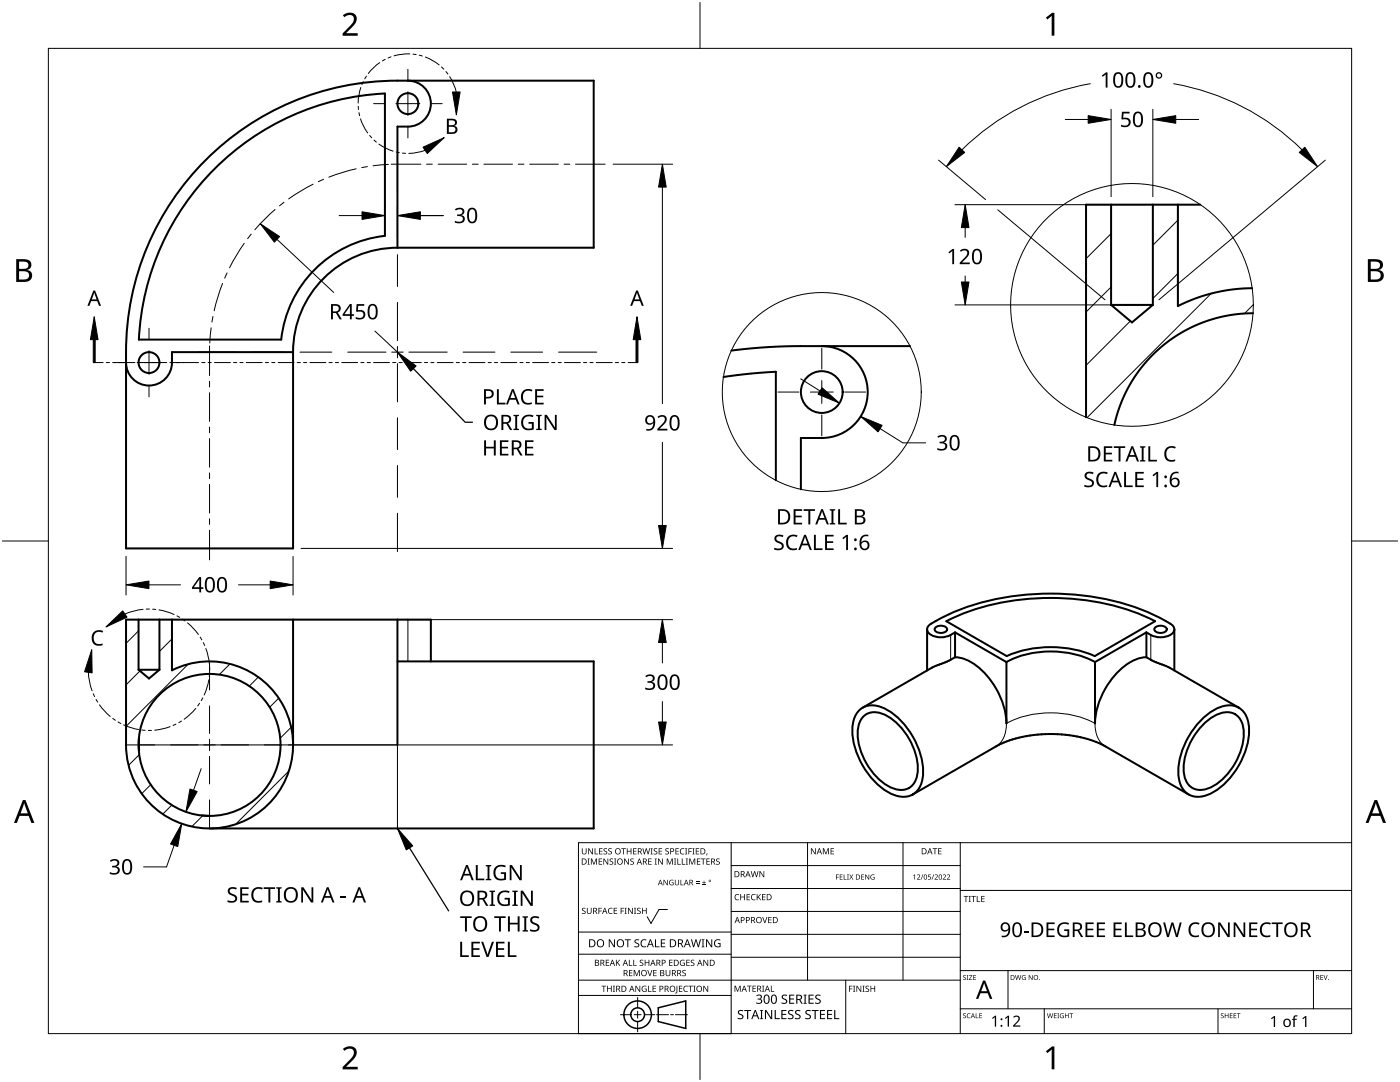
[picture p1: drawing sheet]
<svg xmlns="http://www.w3.org/2000/svg" width="279mm" height="216mm" viewBox="0 0 279 216" stroke-linecap="round" stroke-linejoin="round" font-family="sans-serif">
<g fill="none" stroke="#000" stroke-width=".4">
<path d="M81.4 16.1a4.6 4.6 0 0 1 4.6 4.6 4.6 4.6 0 0 1-4.6 4.6h-2.1v24.1M42.8 33.7a51.5 51.5 0 0 1 34-15v28.4a23.3 23.3 0 0 0-20.7 20.7h-28.4a51.5 51.5 0 0 1 15.1-34.1zM79.3 49.4a20.8 20.8 0 0 0-20.8 20.9M79.3 49.4h39.2v-33.3h-39.2a54.2 54.2 0 0 0-54.1 54.2v39.1h33.3v-39.1M221.7 40.8v20M230.1 40.8v20M235.1 40.8v20.3l3.5-1.6 3.7-1.1 3.8-.7 3.8-.2M239.6 40.8h-22.9v42.5M58.5 70.3h-24.2a6.4 6.4 0 0 1-1.1 5 4.6 4.6 0 0 1-5 1.4 4.6 4.6 0 0 1-3-4.4M144.4 75.2l5.1-.6 5.3-.4v21.6M164 69.1a9.2 9.2 0 0 1 9.2 9.1 9.2 9.2 0 0 1-9.2 9.2h-4.2v10.2M181.6 69.1h-24.5l-5.7 .3-5.4 .6"/>
<path d="M221.7 60.8l4.2 3.5 4.2-3.5M221.7 60.8h8.4M250.1 62.5l-2.6 .1-2.3 .3-2.2 .5-2.4 .7-4.2 1.9-2.2 1.3-1.8 1.4-1.8 1.5-1.7 1.8-1.5 1.8-1.4 2.1-1.1 2-1.1 2.2-.8 2.4-.6 2.3M27.7 123.6v10M27.7 133.6l2 1.8 2.1-1.8M27.7 133.6h4.1M31.8 123.6v10M34.3 123.6v10.2a16.7 16.7 0 0 1 23.4 9.7 16.7 16.7 0 0 1-13.3 21.6 16.7 16.7 0 0 1-19.2-16.5v-25h60.8v8.4M58.5 123.6v25M79.3 123.6v25M79.3 132h39.2v33.3h-76.7M185 125.6v8.2"/>
<path d="M186.6 125.3a1.56 1.56 0 0 1 2.4 .3 1.44 1.44 0 0 1-2.5 0zM187.1 132.7l-1.1 .5-13.8 8M188.9 124a49.2 49.2 0 0 1 32-3.5l2.9 .8 2.8 .9 3.9 1.8-12 6.9a22.5 22.5 0 0 0-17.6 0zM190.6 131.1a9 9 0 0 1 6.2 3.5 15.5 15.5 0 0 1 4.1 9.8v-12.3M190.6 131.1l-1.6 .9-1.9 .7M190.6 126.2a4.3 4.3 0 0 1-5.2 .2 1.15 1.15 0 0 1 .4-1.9 48.3 48.3 0 0 1 29-5.8 42.7 42.7 0 0 1 19.1 6 1.14 1.14 0 0 1 .4 1.1 1.14 1.14 0 0 1-.7 .9 4.5 4.5 0 0 1-4.8-.5M190.6 126.2l10.3 5.9M190.6 126.2v4.9M218.5 132.1a19.5 19.5 0 0 0-17.6 0M228.8 131.1l1.5 .9 3.1 1.2M228.8 131.1a9 9 0 0 0-6.2 3.5 15.5 15.5 0 0 0-4.1 9.8v-12.3M228.8 126.2l-10.3 5.9"/>
<path d="M228.8 126.2v4.9M230.5 125.3a1.56 1.56 0 0 1 2.4 .3 1.44 1.44 0 0 1-2.5 0zM233.4 133.2l13.8 8M234.4 125.6v8.2M27.7 147.3l.1 2.5M171.5 141.7a4.2 4.2 0 0 1 4.8-.5 15.1 15.1 0 0 1 7.9 13.8 4 4 0 0 1-6.1 3.5 15.1 15.1 0 0 1-7.9-13.7 5 5 0 0 1 1.3-3.1zM172.3 142.9a3.7 3.7 0 0 1 4.4-.2 13 13 0 0 1 6.5 11.1 3.5 3.5 0 0 1-1.8 3.4 3.5 3.5 0 0 1-3.8-.2 13 13 0 0 1-6.4-11.1 4.5 4.5 0 0 1 1.1-3zM182.2 158.5l17.8-10.2 2.1-.8 2.5-.6 2.5-.3 2.6-.1 2.7 .1 2.5 .4 2.3 .5 2.1 .8 17.9 10.2M239.6 143.8a8.6 8.6 0 0 1 6.1-3.1 4 4 0 0 1 3.5 4.1 15.1 15.1 0 0 1-7.9 13.7 4 4 0 0 1-6.1-3.5 15.1 15.1 0 0 1 4.4-11.2zM240.2 144.5a6.5 6.5 0 0 1 5.6-2.3 3.7 3.7 0 0 1 2.4 3.7 13 13 0 0 1-6.4 11.1 3.5 3.5 0 0 1-3.8 .2 3.5 3.5 0 0 1-1.8-3.4 13 13 0 0 1 4-9.3zM40.3 162.7l1.6 .1"/>
<circle cx="81.4" cy="20.7" r="2.08"/>
<circle cx="29.7" cy="72.3" r="2.08"/>
<circle cx="164" cy="78.2" r="4.2"/>
<circle cx="41.8" cy="148.6" r="14.2"/>
</g>
<path d="M81.4 123.6v8.4M189.7 126.7v5M229.7 126.7v5M27.7 148.6h28.3M58.5 148.6h20.8v16.7M198.8 148.9a5 5 0 0 0 2.1-4.5 19.5 19.5 0 0 1 17.6 0 5 5 0 0 0 2.1 4.5" fill="none" stroke="#000" stroke-width=".2"/>
<g fill="none" stroke="#000" stroke-width=".2">
<path d="M216.9 40.8l-.2 .2M221.7 46.6l-5 5M221.7 57.3l-5 5M235.1 43.9l-5 5M235.1 54.6l-5 5M241.7 58.6l-24.8 24.7M225.6 64.1l-8.9 8.8M250.1 60.8l-1.8 1.8M27.7 125.9l-2.5 2.5M27.9 133.9l-2.7 2.8M34.3 127.5l-2.5 2.5M37.6 132.5l-12.4 12.4"/>
<path d="M45.9 132.5l-2.1 2.1M51.5 135.1l-1.7 1.8M55.6 139.3l-1.8 1.8M27.8 150.6l-2.1 2.1M30.1 156.6l-1.8 1.8M57.6 153.9l-10.6 10.6M58.1 145.1l-2.2 2.2M34.3 160.6l-1.8 1.8M40.5 162.7l-2.2 2.2"/>
</g>
<g fill="none" stroke="#000" stroke-width=".2">
<circle cx="164" cy="78.2" r="19.9"/>
<circle cx="225.9" cy="60.8" r="24.2"/>
</g>
<g fill="none" stroke="#000" stroke-width=".2">
<path d="M145.9 168.1v38.1h-30.5v-38.1h154.3M145.9 172.7h45.7M145.9 177.3h45.7M161.2 168.1v27.5M180.2 168.1v27.5M191.6 168.1v38.1M191.6 177.7h78.1M115.4 198.6h30.5M115.4 195.6h76.2M115.4 190.4h30.5M115.4 186h30.5M127.3 199v2.1"/>
<path d="M133.2 181.5h-1.7l-1.6 2.8-.7-1.4M145.9 181.9h45.7M145.9 186.4h45.7M145.9 191h45.7M168.8 195.6v10.6M191.6 193.7h78.1M201.2 193.7v7.6M262.1 193.7v7.6M123.8 202.5h2.1M126.6 202.5h1.3M127.3 201.8v1.4M127.3 203.8v2.1"/>
<path d="M128.6 202.5h2.1M131 202.5h2.4M133.8 202.5h.6M134.8 202.5h2.4M191.6 201.3h78.1M208.4 201.3v4.9M243.1 201.3v4.9"/>
</g>
<g fill="#000">
<path d="M116.1 169.3h.2v.8a.32 .32 0 0 0 .3 .3 .32 .32 0 0 0 .3-.3v-.8h.2v.8a.47 .47 0 0 1-.5 .4 .47 .47 0 0 1-.5-.5zM117.3 171.3h.4l-.1 .1v1l.1 .1h-.4l.1-.1v-1zM117.4 169.3h.2l.6 1v-1h.1v1.2h-.1l-.7-1v1h-.1zM117.9 171.3h.3l.3 1 .4-1h.2v1.2h-.1v-1l-.4 1h-.1l-.4-1v1h-.2zM118.7 169.3h.1v1h.6v.2h-.7zM119.5 171.3h.7v.1h-.6v.4h.5v.2h-.5v.4h.6v.1h-.7zM119.6 169.3h.6v.1h-.5v.4h.5v.1h-.5v.4h.5v.2h-.6zM120.5 169.4l.4-.1h.3l-.1 .1a.25 .25 0 0 0-.4-.1 .25 .25 0 0 0 0 .4 .4 .4 0 0 1 .5 .3 .4 .4 0 0 1-.3 .5 .4 .4 0 0 1-.5-.2h.2a.27 .27 0 0 0 .4-.1 .27 .27 0 0 0-.3-.3l-.2-.2zM120.4 171.3h.2l.6 1v-1h.2v1.2h-.2l-.6-1v1h-.2zM121.4 169.4l.5-.1h.2v.1a.25 .25 0 0 0-.4-.1 .25 .25 0 0 0 0 .4 .4 .4 0 0 1 .4 .3 .4 .4 0 0 1-.2 .5 .4 .4 0 0 1-.5-.2h.1a.27 .27 0 0 0 .5-.1 .27 .27 0 0 0-.4-.3l-.2-.2zM121.7 171.4l.4-.1 .3 .1-.1 .1a.25 .25 0 0 0-.4-.1 .25 .25 0 0 0 0 .4 .4 .4 0 0 1 .5 .3 .4 .4 0 0 1-.3 .5 .4 .4 0 0 1-.5-.3l.2 .1a.27 .27 0 0 0 .4-.2 .27 .27 0 0 0-.3-.3l-.2-.2zM122.5 171.3h.5l-.2 .1v1l.2 .1h-.5l.2-.1v-1z"/>
<path d="M124 169.3h.9v.1h-.4v1.1h-.1v-1.1h-.4zM124.6 171.3h.1l.7 1v-1h.1v1.2h-.2l-.6-1v1h-.1zM125.1 169.3h.1v.5h.7v-.5h.1v1.2h-.1v-.6h-.7v.6h-.1zM125.8 171.4l.5-.1 .2 .1v.1a.25 .25 0 0 0-.4-.1 .25 .25 0 0 0 0 .4 .4 .4 0 0 1 .4 .3 .4 .4 0 0 1-.2 .5 .4 .4 0 0 1-.5-.3l.1 .1a.27 .27 0 0 0 .5-.2 .27 .27 0 0 0-.4-.3l-.2-.2zM126.4 169.3h.6v.1h-.5v.4h.5v.1h-.5v.4h.5v.2h-.6zM128.2 169.3h.2l.2 1 .3-1h.2l.2 1 .3-1h.1l-.3 1.2h-.1l-.3-1.1-.3 1.1h-.2zM129.4 171.3h.6v.1h-.5v.4h.5v.2h-.5v.4h.5v.1h-.6zM129.8 169.3h.5l-.2 .1v1l.2 .1h-.5l.2-.1v-1zM130.7 171.3h.4l-.1 .1v1l.1 .1h-.4l.1-.1v-1zM130.5 169.4l.4-.1h.3l-.1 .1a.25 .25 0 0 0-.4-.1 .25 .25 0 0 0 0 .4 .4 .4 0 0 1 .5 .3 .4 .4 0 0 1-.3 .5 .4 .4 0 0 1-.5-.2h.2a.27 .27 0 0 0 .4-.1 .27 .27 0 0 0-.3-.3l-.2-.2zM131.4 169.3h.7v.1h-.5v.4h.5v.1h-.5v.4h.5v.2h-.7zM131.3 171.3h.2l.7 1-.1-1h.2v1.2h-.2l-.6-1v1h-.2z"/>
<path d="M132.4 175.6h.2l.6 .9v-.9h.1v1h-.2l-.6-.9v.9h-.1zM132.8 169.4l.4-.1h.3l-.1 .1a.25 .25 0 0 0-.3-.1 .25 .25 0 0 0 0 .4 .4 .4 0 0 1 .4 .3 .4 .4 0 0 1-.3 .5 .4 .4 0 0 1-.4-.2h.1a.27 .27 0 0 0 .5-.1 .27 .27 0 0 0-.4-.3l-.2-.2zM133.1 171.3h.2l.4 1 .4-1h.2v1.2h-.2v-1l-.4 1h-.1l-.4-1v1h-.1zM133.7 175.7l.5-.2 .2 .1v.1a.45 .45 0 0 0-.7 .4 .45 .45 0 0 0 .6 .4v-.3h-.2v-.1h.3v.5a.6 .6 0 0 1-.8-.1 .6 .6 0 0 1 .1-.8zM134.5 171.3h.4l-.1 .1v1l.1 .1h-.4l.2-.1v-1zM135.2 171.3h.1v1.1h.6v.1h-.7zM134.8 169.3h.7v.1h-.6v.4h.5v.1h-.5v.4h.6v.2h-.7zM134.7 175.6h.1v.7a.28 .28 0 0 0 .3 .2 .28 .28 0 0 0 .3-.2v-.7h.1v.7a.42 .42 0 0 1-.4 .4 .42 .42 0 0 1-.4-.4zM135.8 175.6h.1v.9h.5v.1h-.6zM136.1 171.3h.1v1.1h.6v.1h-.7zM135.8 169.4l.5-.2 .3 .1-.1 .1a.49 .49 0 0 0-.7 .5 .49 .49 0 0 0 .8 .4 .52 .52 0 0 1-.7 .1 .52 .52 0 0 1-.2-.6zM136.7 169.3h.5l-.2 .1v1l.2 .1h-.5l.2-.1v-1z"/>
<path d="M136.9 171.3h.4l-.1 .1v1l.1 .1h-.4l.1-.1v-1zM137.4 169.3h.7v.1h-.6v.4h.5v.2h-.5v.5h-.1zM137.5 171.3h.3l.3 1 .4-1h.3v1.2h-.2v-1l-.4 1h-.1l-.4-1v1h-.2zM138.2 169.3h.4l-.1 .1v1l.1 .1h-.4l.1-.1v-1zM138.9 176.2h.7v.1h-.7zM138.9 175.9h.7v.1h-.7zM138.9 169.3h.6v.1h-.5v.4h.5v.1h-.5v.4h.5v.2h-.6zM139.1 171.3h.7v.1h-.6v.4h.5v.2h-.5v.4h.6v.1h-.7zM140.1 176.5h.8v.1h-.8zM139.9 171.3h.9v.1h-.4v1.1h-.1v-1.1h-.4zM140.4 175.7h.2v.3h.3v.2h-.3v.3h-.2v-.3h-.3v-.2h.3zM141 170.3h.2l-.3 .4z"/>
<path d="M141 171.3h.7v.1h-.6v.4h.5v.2h-.5v.4h.6v.1h-.7zM143 171.4l.4-.1 .2 .1v.1a.25 .25 0 0 0-.4-.1 .25 .25 0 0 0 0 .4 .4 .4 0 0 1 .5 .3 .4 .4 0 0 1-.3 .5 .4 .4 0 0 1-.5-.3l.2 .1a.27 .27 0 0 0 .4-.2 .27 .27 0 0 0-.3-.3l-.3-.2zM146.8 178.6l.4-.2 .3 .1v.1a.49 .49 0 0 0-.7 .4 .49 .49 0 0 0 .7 .5 .52 .52 0 0 1-.7 0 .52 .52 0 0 1-.2-.6zM147.7 178.4h.2v.5h.6v-.5h.2v1.2h-.2v-.5h-.6v.5h-.2zM149 178.4h.7v.1h-.5v.4h.4v.2h-.4v.4h.5v.1h-.7zM150 178.6l.5-.2 .3 .1-.1 .1a.49 .49 0 0 0-.7 .4 .49 .49 0 0 0 .8 .5 .52 .52 0 0 1-.7 0 .52 .52 0 0 1-.2-.6zM149.8 173.8h.2l.2 1.1 .3-1.1h.2l.3 1.1 .2-1.1h.2l-.3 1.2h-.2l-.3-1-.3 1h-.1zM151 178.4h.2v.6l.5-.6h.2l-.5 .5 .5 .7h-.2l-.4-.6-.1 .6h-.2zM151.6 173.8h.1l.7 1v-1h.1v1.2h-.2l-.6-1v1h-.1zM152.1 178.4h.7v.1h-.6v.4h.5v.2h-.5v.4h.6v.1h-.7zM161.8 169.3h.2l.7 1v-1h.1v1.2h-.2l-.6-1v1h-.2zM164.2 169.3h.2l.4 .9 .4-.9h.2v1.2h-.1v-1.1l-.4 1.1h-.1l-.4-1.1v1.1h-.2z"/>
<path d="M165.8 169.3h.6v.1h-.5v.4h.5v.1h-.5v.4h.5v.2h-.6zM166.8 174.5h.6v.1h-.4v.4h.4v.1h-.4v.4h-.2zM167.6 174.5h.6v.1h-.5v.3h.4v.1h-.4v.4h.5v.1h-.6zM168.4 174.5h.1v.9h.5v.1h-.6zM169.1 174.5h.3l-.1 .1v.8l.1 .1h-.3l.1-.1v-.8zM169.5 174.5h.1l.3 .4 .4-.4-.3 .5 .3 .5h-.1l-.3-.4-.3 .4h-.1l.3-.5zM171.9 174.5h.5v.1h-.4v.3h.4v.1h-.4v.4h.4v.1h-.5zM172.7 174.5h.1l.6 .8v-.8h.1v1h-.2l-.5-.8v.8h-.1zM173.8 174.6l.5-.1h.2v.2a.42 .42 0 0 0-.7 .3 .42 .42 0 0 0 .6 .4v-.3h-.2v-.1h.3v.5a.56 .56 0 0 1-.7-.1 .56 .56 0 0 1 0-.8zM182.2 174.7l.4-.2v1h-.1v-.9l-.2 .2zM183 174.6a.37 .37 0 0 1 .6 0 .37 .37 0 0 1-.2 .6l-.2 .2h.5v.1h-.7l.3-.4a.27 .27 0 0 0 .2-.3 .27 .27 0 0 0-.3-.2zM184.1 174.5h.2l-.4 1h-.1z"/>
<path d="M185.2 174.5h.6v.1h-.4l-.1 .3a.34 .34 0 0 1 .5 .2 .34 .34 0 0 1-.2 .4 .34 .34 0 0 1-.4-.1 .27 .27 0 0 0 .4 .1 .27 .27 0 0 0 .1-.4 .27 .27 0 0 0-.4-.1zM186.3 174.5h.1l-.4 1h-.1zM186.1 169.3h.9v.1h-.3v1.1h-.2v-1.1h-.4zM186.5 174.6a.37 .37 0 0 1 .6 0 .37 .37 0 0 1-.2 .6l-.2 .2h.5v.1h-.7l.3-.4a.27 .27 0 0 0 .3-.3 .27 .27 0 0 0-.4-.2zM187.2 169.3h.7v.1h-.5v.4h.5v.1h-.5v.4h.5v.2h-.7zM188.2 174.6a.37 .37 0 0 1 .6 0 .37 .37 0 0 1-.3 .6l-.2 .2h.5v.1h-.7l.3-.4a.27 .27 0 0 0 .3-.3 .27 .27 0 0 0-.4-.2zM189 174.6a.37 .37 0 0 1 .6 0 .37 .37 0 0 1-.3 .6l-.2 .2h.5v.1h-.6l.2-.4a.27 .27 0 0 0 .3-.3 .27 .27 0 0 0-.4-.2zM192.3 178.8h.9v.1h-.3v1.1h-.2v-1.1h-.4zM193.3 178.8h.5l-.2 .1v1l.2 .1h-.5l.2-.1v-1zM193.8 178.8h1v.1h-.4v1.1h-.2v-1.1h-.4zM194.9 178.8h.2v1.1h.5v.1h-.7zM195.8 178.8h.7v.1h-.5v.4h.5v.1h-.5v.5h.5v.1h-.7z"/>
<path d="M116.2 181.3l.4-.2 .3 .1-.1 .1a.25 .25 0 0 0-.4-.1 .25 .25 0 0 0 0 .4 .4 .4 0 0 1 .5 .3 .4 .4 0 0 1-.3 .5 .4 .4 0 0 1-.5-.2h.2a.27 .27 0 0 0 .4-.1 .27 .27 0 0 0-.3-.3l-.2-.2zM117.1 181.1h.2v.8a.32 .32 0 0 0 .3 .3 .32 .32 0 0 0 .3-.3v-.8h.2v.8a.47 .47 0 0 1-.5 .5 .47 .47 0 0 1-.5-.5zM119.4 181.1h.7v.2h-.5v.4h.5v.1h-.5v.6h-.2zM120 196.7h1v.1h-.4v1.1h-.2v-1.1h-.4zM120.9 191.5h.7v.1h-.6v.4h.5v.2h-.5v.4h.6v.1h-.7zM121.5 181.3l.4-.2 .4 .1-.1 .1a.49 .49 0 0 0-.7 .5 .49 .49 0 0 0 .7 .4 .52 .52 0 0 1-.6 .1 .52 .52 0 0 1-.3-.6zM121.1 196.7h.2v.5h.6v-.5h.2v1.2h-.2v-.6h-.6v.6h-.2zM121.5 187.4h.2l.9 1.3v-1.3h.1v1.6h-.2l-.8-1.3v1.3h-.2zM122.3 196.7h.4l-.1 .1v1l.1 .1h-.4l.2-.1v-1zM122.5 181.1h.7v.2h-.6v.4h.5v.1h-.5v.4h.6v.2h-.7zM122.9 191.5h.2v.6l.5-.6h.2l-.5 .5 .5 .7h-.2l-.4-.6-.1 .6h-.2zM123.9 181.1h.6v.2h-.5v.4h.5v.1h-.5v.6h-.1z"/>
<path d="M124.7 181.1h.4l-.2 .2v.9l.2 .2h-.4l.1-.2v-.9zM124.7 187.4h1.2v.2h-.5v1.4h-.2v-1.4h-.5zM125.5 191.5h.2v1.1h.5v.1h-.7zM125.5 193.6h.7v.1h-.5v.4h.5v.1h-.5v.4h.5v.2h-.7zM125.3 181.1h.2l.7 1.1-.1-1.1h.2v1.3h-.2l-.6-1v1h-.2zM126.4 191.5h.1v1.1h.6v.1h-.7zM126.5 181.1h.5l-.2 .2v.9l.2 .2h-.5l.2-.2v-.9zM126.5 193.6h.2l.4 1 .4-1h.2v1.2h-.2v-1.1l-.4 1.1h-.1l-.4-1.1v1.1h-.1zM126.7 187.6l.3-.2 .6 .1-.2 .1a.33 .33 0 0 0-.6 .2 .33 .33 0 0 0 .4 .4 .47 .47 0 0 1 .4 .6 .47 .47 0 0 1-.7 .2h-.3v-.2h.2a.35 .35 0 0 0 .6-.2 .35 .35 0 0 0-.5-.4l-.3-.2zM126.8 196.7h.2l.6 1v-1h.2v1.2h-.2l-.7-1 .1 1h-.2zM127.2 181.3l.4-.2 .3 .1-.1 .1a.25 .25 0 0 0-.4-.1 .25 .25 0 0 0 0 .4 .4 .4 0 0 1 .5 .3 .4 .4 0 0 1-.3 .5 .4 .4 0 0 1-.5-.2h.2a.27 .27 0 0 0 .4-.1 .27 .27 0 0 0-.3-.3l-.2-.2zM127.7 191.6l.4-.1 .3 .1-.1 .1a.25 .25 0 0 0-.3-.1 .25 .25 0 0 0 0 .4 .4 .4 0 0 1 .4 .3 .4 .4 0 0 1-.3 .5 .4 .4 0 0 1-.4-.3l.1 .1a.27 .27 0 0 0 .5-.2 .27 .27 0 0 0-.4-.3l-.2-.2z"/>
<path d="M128 187.6l.6-.2 .4 .1-.1 .2a.63 .63 0 0 0-.9 .5 .63 .63 0 0 0 1 .6v.2a.83 .83 0 0 1-1.1-.3 .83 .83 0 0 1 .1-1.1zM128.2 196.8l.6-.1 .2 .1v.1a.5 .5 0 0 0-.8 .4 .5 .5 0 0 0 .7 .5v-.4h-.3v-.1h.4v.6a.66 .66 0 0 1-.8-.2 .66 .66 0 0 1 0-.9zM128.1 181.1h.2v.6h.6v-.6h.2v1.3h-.2v-.6h-.6v.6h-.2zM129.2 193.6h.1l.4 1 .3-1h.2l-.4 1.2h-.2zM129.3 196.7h.2v1.1h.5v.1h-.7zM128.7 191.5h.1v.5h.6v-.5h.2v1.2h-.2v-.5h-.6v.5h-.1zM130.7 187.4h.2v1.4h.7v.2h-.9zM130.2 196.7h.7v.1h-.5v.4h.5v.1h-.5v.5h.5v.1h-.7zM130.4 193.6h.6v.1h-.5v.4h.5v.1h-.5v.4h.5v.2h-.6zM131.9 187.4h.9v.2h-.7v.5h.6v.2h-.6v.5h.7v.2h-.9zM132.8 193.6h.2v.7a.32 .32 0 0 0 .3 .4 .32 .32 0 0 0 .3-.4v-.7h.2v.7a.47 .47 0 0 1-.5 .5 .47 .47 0 0 1-.5-.5zM133.5 191.5h.7v.1h-.5v.4h.5v.2h-.5v.4h.5v.1h-.7z"/>
<path d="M135 196.7h.2v1.3l-.1 .2h-.3l-.1-.1 .3-.2zM135.5 196.7h.7v.1h-.5v.4h.4v.1h-.4v.5h.5v.1h-.7zM135.8 191.7l.5-.2 .4 .1-.1 .1a.5 .5 0 0 0-.8 .4 .5 .5 0 0 0 .7 .5v-.4h-.2v-.1h.4v.6a.66 .66 0 0 1-.9-.1 .66 .66 0 0 1 0-.9zM136.2 193.7l.4-.2 .3 .1-.1 .1a.25 .25 0 0 0-.4-.1 .25 .25 0 0 0 0 .4 .4 .4 0 0 1 .5 .3 .4 .4 0 0 1-.3 .5 .4 .4 0 0 1-.5-.2h.2a.27 .27 0 0 0 .5-.1 .27 .27 0 0 0-.4-.3l-.2-.2zM136.5 196.8l.5-.1 .3 .1-.1 .1a.49 .49 0 0 0-.7 .4 .49 .49 0 0 0 .8 .4 .52 .52 0 0 1-.7 .1 .52 .52 0 0 1-.2-.6zM137 191.5h.6v.1h-.5v.4h.5v.2h-.5v.4h.5v.1h-.6zM137.4 196.7h.9v.1h-.4v1.1h-.1v-1.1h-.4zM137.9 191.6l.4-.1 .3 .1-.1 .1a.25 .25 0 0 0-.4-.1 .25 .25 0 0 0 0 .4 .4 .4 0 0 1 .5 .3 .4 .4 0 0 1-.3 .5 .4 .4 0 0 1-.5-.3l.2 .1a.27 .27 0 0 0 .4-.2 .27 .27 0 0 0-.3-.3l-.2-.2zM138.4 196.7h.4l-.1 .1v1l.1 .1h-.4l.1-.1v-1zM137.9 187.4h.2l.3 1.4 .4-1.4h.2l.4 1.4 .3-1.4h.2l-.4 1.6h-.2l-.4-1.3-.4 1.3h-.2zM140 187.4h.6l-.2 .2v1.3l.2 .1h-.6l.2-.1v-1.3zM140.4 196.7h.1l.7 1v-1h.1v1.2h-.1l-.7-1v1h-.1z"/>
<path d="M140.4 191.5h.2l.6 1v-1h.1v1.2h-.1l-.7-1v1h-.1zM140.9 187.4h.2l.9 1.3v-1.3h.1v1.6h-.2l-.8-1.3v1.3h-.2zM142.7 187.6l.7-.2 .4 .1-.1 .2a.65 .65 0 0 0-1 .5 .65 .65 0 0 0 .9 .6v-.4h-.3v-.2h.5v.7a.86 .86 0 0 1-1.1-.1 .86 .86 0 0 1 0-1.2zM146.6 196.7h.2l.4 1 .4-1h.2v1.2h-.1v-1.1l-.4 1.1h-.2l-.4-1.1v1.1h-.1zM149.1 196.7h.9v.1h-.4v1.1h-.1v-1.1h-.4zM150.2 196.7h.7v.1h-.6v.4h.5v.1h-.5v.5h.6v.1h-.7zM150.9 198.6a.6 .6 0 0 1 .8-.2 .6 .6 0 0 1 .3 .7l-.3 .2a.51 .51 0 0 1 .4 .7 .51 .51 0 0 1-.7 .3l-.5-.1v-.2l.4 .1a.38 .38 0 0 0 .6-.3 .38 .38 0 0 0-.5-.4h-.2v-.1h.2a.36 .36 0 0 0 .4-.5 .36 .36 0 0 0-.6-.1l-.2 .1zM152.1 183h.2l.3 1 .4-1h.1l-.4 1.2h-.1zM152.1 196.7h.4l-.1 .1v1l.1 .1h-.4l.1-.1v-1zM153.8 196.7h.2v1.1h.5v.1h-.7zM153.3 183h.7v.1h-.5v.4h.5v.1h-.5v.5h.5v.1h-.7zM156.1 198.6l.4-.1h.6l-.1 .2h-.2a.34 .34 0 0 0-.6 .2 .34 .34 0 0 0 .4 .4 .55 .55 0 0 1 .5 .7 .55 .55 0 0 1-.8 .3l-.3-.1v-.2l.4 .1a.36 .36 0 0 0 .5-.2 .36 .36 0 0 0-.4-.4l-.4-.3z"/>
<path d="M162.8 198.6l.3-.1h.7l-.1 .2h-.2a.34 .34 0 0 0-.6 .2 .34 .34 0 0 0 .4 .4 .55 .55 0 0 1 .5 .7 .55 .55 0 0 1-.8 .3l-.3-.1v-.2l.3 .1a.36 .36 0 0 0 .6-.2 .36 .36 0 0 0-.4-.4l-.5-.3zM169.5 196.7h.6v.1h-.5v.5h.5v.1h-.5v.5h-.1zM170.2 196.7h.5l-.2 .1v1l.2 .1h-.5l.2-.1v-1zM170.9 196.7h.2l.6 1v-1h.2v1.2h-.2l-.6-1v1h-.2zM172.1 196.7h.5l-.2 .1v1l.2 .1h-.5l.2-.1v-1zM172.8 196.8l.4-.1h.2v.2a.25 .25 0 0 0-.4-.1 .25 .25 0 0 0 0 .4 .4 .4 0 0 1 .5 .3 .4 .4 0 0 1-.3 .4 .4 .4 0 0 1-.5-.2l.2 .1a.27 .27 0 0 0 .4-.2 .27 .27 0 0 0-.3-.3l-.3-.2zM173.7 196.7h.2v.5h.6v-.5h.2v1.2h-.2v-.6h-.6v.6h-.2zM192.2 194.7l.4-.1h.2l-.1 .1a.24 .24 0 0 0-.3 0 .24 .24 0 0 0-.1 .3 .24 .24 0 0 0 .4 .1 .31 .31 0 0 1 0 .4 .31 .31 0 0 1-.5-.1 .24 .24 0 0 0 .3 .1 .24 .24 0 0 0 .1-.3l-.4-.3zM192.9 194.6h.4l-.1 .1v.7l.1 .1h-.4l.1-.1v-.7zM193.4 194.6h.6l-.5 .8h.6v.1h-.7l.5-.8h-.5zM194.2 194.6h.6v.1h-.4v.3h.4v.1h-.4v.3h.4v.1h-.6zM202.6 194.6h.1l.2 .8 .2-.8h.2l.2 .8 .2-.8h.1l-.2 .9h-.2l-.2-.8-.2 .8h-.2z"/>
<path d="M204.3 185.7h1v.3h-1zM204 194.7l.4-.1h.3l-.1 .1a.4 .4 0 0 0-.6 .4 .4 .4 0 0 0 .6 .3v-.3l-.2-.1h.3v.5a.53 .53 0 0 1-.7-.1 .53 .53 0 0 1 0-.7zM205.3 194.6h.1l.6 .8v-.8h.1v.9h-.2l-.5-.8v.8h-.1zM208.8 184.1h1.7v.3h-1.3v.9h1.2v.3h-1.2v1.1h1.3v.3h-1.7zM211.4 184.4a1.87 1.87 0 0 1 2-.2l-.2 .3a1.2 1.2 0 0 0-1.8 .9 1.2 1.2 0 0 0 1.6 1.2v-.8h-.6v-.4h1v1.5a1.62 1.62 0 0 1-2.3-.7l-.1-.2a1.77 1.77 0 0 1 .4-1.6zM216.6 184.1h1.7v.3h-1.3v.9h1.2v.3h-1.2v1.1h1.3v.3h-1.7zM218.9 184.1h1.6v.3h-1.2v.9h1.2v.3h-1.2v1.1h1.2v.3h-1.6zM222.2 184.1h1.7v.3h-1.3v.9h1.2v.3h-1.2v1.1h1.3v.3h-1.7zM224.5 184.1h.4v2.6h1.2v.3h-1.6zM232.1 184.1h.4l.6 2.4 .7-2.4h.4l.7 2.4 .5-2.4h.4l-.7 2.9h-.4l-.7-2.5-.7 2.5h-.4zM237.6 184.4a1.63 1.63 0 0 1 1.8-.2l-.2 .3a1.14 1.14 0 0 0-1.3 .1 1.14 1.14 0 0 0-.3 1.4 1.11 1.11 0 0 0 1.7 .6v.3a1.5 1.5 0 0 1-1.8-.3 1.5 1.5 0 0 1-.1-1.9zM243.1 184.1h.4l1.6 2.4v-2.4h.3v2.9h-.4l-1.6-2.4v2.4h-.3z"/>
<path d="M246.2 184.1h.4l1.6 2.4v-2.4h.3v2.9h-.4l-1.6-2.4v2.4h-.3zM249.3 184.1h1.6v.3h-1.2v.9h1.2v.3h-1.2v1.1h1.2v.3h-1.6zM251.8 184.4a1.63 1.63 0 0 1 1.8-.2l-.1 .3a1.14 1.14 0 0 0-1.4 .1 1.14 1.14 0 0 0-.2 1.4 1.11 1.11 0 0 0 1.6 .6v.3a1.5 1.5 0 0 1-1.8-.3 1.5 1.5 0 0 1-.1-1.9zM253.8 184.1h2.2v.3h-.9v2.6h-.4v-2.6h-.9zM263.5 194.6h.6v.1h-.5v.3h.4v.1h-.4v.3h.5v.1h-.6zM264.1 194.6h.2l.2 .8 .3-.8h.2l-.4 .9h-.1zM147.3 201.7l.4-.2 .6 .1v.2l-.3-.1a.34 .34 0 0 0-.5 .2 .34 .34 0 0 0 .4 .4 .55 .55 0 0 1 .5 .8 .55 .55 0 0 1-.8 .3l-.4-.1v-.2l.4 .1a.36 .36 0 0 0 .6-.3 .36 .36 0 0 0-.5-.4l-.4-.3zM148.5 201.5h1.4v.2h-.6v1.7h-.2v-1.7h-.6zM151.7 201.5h.6v.2h-.2v1.5h.2v.2h-.6v-.2h.2v-1.5h-.2zM152.7 201.5h.2l1 1.5v-1.5h.2v1.9h-.3l-.9-1.6v1.6h-.2zM154.6 201.5h.2v1.7h.8v.2h-1zM155.9 201.5h1.1v.2h-.8v.6h.7v.2h-.7v.7h.8v.2h-1.1z"/>
<path d="M157.4 201.7l.3-.2 .6 .1v.2l-.3-.1a.34 .34 0 0 0-.5 .2 .34 .34 0 0 0 .4 .4 .55 .55 0 0 1 .5 .8 .55 .55 0 0 1-.8 .3l-.4-.1v-.2l.4 .1a.36 .36 0 0 0 .6-.3 .36 .36 0 0 0-.5-.4l-.4-.3zM157.5 198.5h1v.2h-.8v.5h.8v.2h-.8v.7h.8v.2h-1zM158.8 201.7l.3-.2 .6 .1v.2l-.3-.1a.34 .34 0 0 0-.5 .2 .34 .34 0 0 0 .4 .4 .55 .55 0 0 1 .5 .8 .55 .55 0 0 1-.8 .3l-.4-.1v-.2l.4 .1a.36 .36 0 0 0 .6-.3 .36 .36 0 0 0-.5-.4l-.4-.3zM160.4 198.5h.6v.1l-.2 .1v1.4l.2 .1v.1h-.6v-.1l.2-.1v-1.4l-.2-.1zM160.8 201.7l.4-.2 .6 .1-.1 .2-.2-.1a.34 .34 0 0 0-.5 .2 .34 .34 0 0 0 .4 .4 .55 .55 0 0 1 .4 .8 .55 .55 0 0 1-.8 .3l-.3-.1v-.2l.4 .1a.36 .36 0 0 0 .5-.3 .36 .36 0 0 0-.4-.4l-.4-.3zM161.4 198.5h1v.2h-.8v.5h.7v.2h-.7v.7h.8v.2h-1zM162 201.5h1.4v.2h-.6v1.7h-.2v-1.7h-.6zM163.6 201.5h1.1v.2h-.8v.6h.7v.2h-.7v.7h.8v.2h-1.1zM165.1 201.5h1v.2h-.8v.6h.7v.2h-.7v.7h.8v.2h-1zM166.5 201.5h.2v1.7h.8v.2h-1zM192.2 202.3l.4-.1h.2l-.1 .1a.24 .24 0 0 0-.3 0 .24 .24 0 0 0-.1 .3 .24 .24 0 0 0 .4 .1 .31 .31 0 0 1 0 .5 .31 .31 0 0 1-.5-.2 .24 .24 0 0 0 .3 .1 .24 .24 0 0 0 .1-.3l-.4-.2zM193.1 202.3l.3-.1h.3l-.1 .1a.39 .39 0 0 0-.5 .4 .39 .39 0 0 0 .5 .3 .46 .46 0 0 1-.6 0 .46 .46 0 0 1 .1-.7z"/>
<path d="M194.7 202.2h.1v.8h.5v.2h-.6zM195.4 202.2h.6v.1h-.4v.3h.4v.1h-.4v.4h.4v.1h-.6zM198 203.1l.6-.4h.2v2.2h-.3v-1.9l-.4 .3zM200.6 203.1l.5-.4h.3v2.2h-.3v-1.9l-.4 .3zM202.2 202.9a.76 .76 0 0 1 1.2 0 .76 .76 0 0 1-.3 1.1l-.6 .6h1.1v.3h-1.4v-.3l.8-.8a.52 .52 0 0 0 .2-.8 .52 .52 0 0 0-.9 .1zM209 202.2h.1l.2 .8 .2-.8h.1l.3 .8 .2-.8h.1l-.3 1h-.1l-.2-.9-.3 .9h-.1zM210.3 202.2h.6v.1h-.4v.3h.3v.1h-.3v.4h.4v.1h-.6zM211 202.2h.4l-.2 .1v.8l.2 .1h-.4l.1-.1v-.8zM211.6 202.3l.7-.1-.1 .1a.4 .4 0 0 0-.6 .4 .4 .4 0 0 0 .6 .3v-.2l-.2-.2h.3v.5a.53 .53 0 0 1-.7-.1 .53 .53 0 0 1 0-.7zM212.5 202.2h.2v.4h.5v-.4h.1v1h-.1v-.5h-.5v.5h-.2zM213.4 202.2h.8v.1h-.3v.9h-.2v-.9h-.3zM243.7 202.3l.3-.1h.2v.1a.24 .24 0 0 0-.3 0 .24 .24 0 0 0-.1 .3 .24 .24 0 0 0 .3 .1 .31 .31 0 0 1 0 .5 .31 .31 0 0 1-.5-.2 .24 .24 0 0 0 .4 .1 .24 .24 0 0 0 0-.3l-.3-.2z"/>
<path d="M244.4 202.2h.2v.4h.5v-.4h.1v1h-.1v-.5h-.5v.5h-.2zM245.4 202.2h.6v.1h-.4v.3h.4v.1h-.4v.4h.4v.1h-.6zM246.2 202.2h.5v.1h-.4v.3h.4v.1h-.4v.4h.4v.1h-.5zM246.8 202.2h.8v.1h-.3v.9h-.2v-.9h-.3zM253.7 203.2l.6-.5h.2v2.2h-.3v-1.9l-.4 .4zM258.2 202.7l.3-.1h.5l-.1 .3-.4-.1-.1 .2v.3h.4v.2h-.4v1.4h-.3v-1.4h-.3l.3-.2zM259.9 203.2l.6-.5h.2v2.2h-.2v-1.9l-.5 .4z"/>
<path d="M116.1 171.3h.4a.61 .61 0 0 1 .6 .6 .61 .61 0 0 1-.6 .6h-.4zM116.3 171.4v1h.1a.48 .48 0 0 0 .5-.5 .48 .48 0 0 0-.4-.5z"/>
<path d="M122.7 169.9a.61 .61 0 0 1 1.2 0 .61 .61 0 0 1-1.2 0zM122.9 169.9a.45 .45 0 0 0 .9 0 .45 .45 0 0 0-.9 0z"/>
<path d="M123.1 171.9a.61 .61 0 0 1 1.2 0 .61 .61 0 0 1-1.2 0zM123.3 171.9a.45 .45 0 0 0 .9 0 .45 .45 0 0 0-.9 0z"/>
<path d="M127.3 169.3h.3a.35 .35 0 0 1 .5 .2 .35 .35 0 0 1-.3 .4l.4 .6h-.2l-.3-.5h-.3v.5h-.1zM127.4 169.4v.4h.2a.23 .23 0 0 0 .3-.2 .23 .23 0 0 0-.3-.2z"/>
<path d="M127.5 171.3h.2l.4 1.2h-.1l-.2-.4h-.4l-.2 .4h-.1zM127.6 171.5l-.2 .5h.4z"/>
<path d="M128.3 171.3h.3a.35 .35 0 0 1 .5 .2 .35 .35 0 0 1-.3 .5l.4 .5h-.2l-.3-.5h-.2v.5h-.2zM128.5 171.4v.5h.1a.23 .23 0 0 0 .3-.2 .23 .23 0 0 0-.3-.3z"/>
<path d="M131.7 175.5h.1l.5 1.1h-.2l-.1-.3h-.4l-.2 .3h-.1zM131.8 175.7l-.2 .5h.3z"/>
<path d="M133.8 169.3h.3a.41 .41 0 0 1 .4 .5 .41 .41 0 0 1-.6 .2v.5h-.1zM133.9 169.4v.5a.29 .29 0 0 0 .5-.3 .29 .29 0 0 0-.5-.2z"/>
<path d="M136.9 175.5h.1l.4 1.1h-.1l-.1-.3h-.5l-.1 .3h-.1zM137 175.7l-.2 .5h.3z"/>
<path d="M137.6 175.6h.3a.31 .31 0 0 1 .4 .2 .31 .31 0 0 1-.2 .4l.3 .4h-.2l-.3-.4h-.2v.4h-.1zM137.7 175.7v.4h.2a.21 .21 0 0 0 .2-.2 .21 .21 0 0 0-.2-.2z"/>
<path d="M139.8 169.3h.4a.61 .61 0 0 1 .6 .6 .61 .61 0 0 1-.7 .6h-.3zM140 169.4v.9h.1a.48 .48 0 0 0 .5-.4 .48 .48 0 0 0-.4-.5z"/>
<path d="M141.4 175.8a.25 .25 0 0 1 .5 0 .25 .25 0 0 1-.5 0zM141.5 175.8a.15 .15 0 0 0 .3 0 .15 .15 0 0 0-.3 0z"/>
<path d="M141.9 171.3h.4a.35 .35 0 0 1 .4 .2 .35 .35 0 0 1-.2 .5l.3 .5h-.2l-.3-.5h-.2v.5h-.2zM142.1 171.4v.5h.2a.23 .23 0 0 0 .2-.2 .23 .23 0 0 0-.3-.3z"/>
<path d="M146.6 173.8h.4a.61 .61 0 0 1 .6 .6 .61 .61 0 0 1-.7 .6h-.3zM146.7 174v.9h.2a.48 .48 0 0 0 .5-.5 .48 .48 0 0 0-.5-.4z"/>
<path d="M147.8 173.8h.4a.35 .35 0 0 1 .4 .3 .35 .35 0 0 1-.2 .4l.3 .5h-.2l-.3-.5h-.2v.5h-.2zM148 174v.4h.2a.23 .23 0 0 0 .3-.2 .23 .23 0 0 0-.3-.2z"/>
<path d="M149.2 173.8h.1l.5 1.2h-.1l-.2-.3h-.5l-.1 .3h-.2zM149.3 174l-.2 .5h.4z"/>
<path d="M153 178.4h.4a.61 .61 0 0 1 .6 .6 .61 .61 0 0 1-.6 .6h-.4zM153.2 178.5v1h.1a.48 .48 0 0 0 .5-.5 .48 .48 0 0 0-.4-.5z"/>
<path d="M163.4 169.2h.2l.5 1.3h-.2l-.2-.4h-.4l-.2 .4h-.1zM163.5 169.4l-.2 .6h.4z"/>
<path d="M170.8 174.5h.3a.51 .51 0 0 1 .5 .5 .51 .51 0 0 1-.5 .5h-.3zM171 174.6v.8h.3l.2-.3v-.3z"/>
<path d="M184 169.3h.3a.61 .61 0 0 1 .6 .6 .61 .61 0 0 1-.6 .6h-.3zM184.1 169.4v.9h.2a.48 .48 0 0 0 .5-.4 .48 .48 0 0 0-.5-.5z"/>
<path d="M184.5 174.6h.4l.1 .5a.38 .38 0 0 1-.4 .4 .38 .38 0 0 1-.3-.6zM184.5 174.6v.1a.39 .39 0 0 0-.1 .4 .39 .39 0 0 0 .4 .3 .4 .4 0 0 0 .2-.5 .4 .4 0 0 0-.5-.3z"/>
<path d="M185.5 169.2h.1l.5 1.3h-.1l-.2-.4h-.5l-.1 .4h-.2zM185.6 169.4l-.2 .6h.4z"/>
<path d="M187.5 174.6h.4l.1 .5a.38 .38 0 0 1-.4 .4 .38 .38 0 0 1-.3-.6zM187.5 174.6v.1a.39 .39 0 0 0-.1 .4 .39 .39 0 0 0 .4 .3 .4 .4 0 0 0 .2-.5 .4 .4 0 0 0-.5-.3z"/>
<path d="M118.4 181.1h.3a.35 .35 0 0 1 .4 .3 .35 .35 0 0 1-.2 .4l.3 .6h-.1l-.3-.5h-.3v.5h-.1zM118.5 181.3v.4h.2a.23 .23 0 0 0 .3-.2 .23 .23 0 0 0-.3-.2z"/>
<path d="M118.7 191.5h.4a.31 .31 0 0 1 .4 .2 .31 .31 0 0 1-.2 .4 .33 .33 0 0 1 .3 .4 .33 .33 0 0 1-.4 .2h-.5zM118.9 192.2v.4h.2a.23 .23 0 0 0 .3-.2 .23 .23 0 0 0-.3-.2zM118.9 191.6v.4h.2a.21 .21 0 0 0 .3-.2 .21 .21 0 0 0-.3-.2z"/>
<path d="M117.6 187.4h.5a.79 .79 0 0 1 .7 .8 .79 .79 0 0 1-.8 .8h-.4zM117.8 187.6v1.2h.2a.62 .62 0 0 0 .6-.6 .62 .62 0 0 0-.6-.6z"/>
<path d="M119.8 191.5h.4a.35 .35 0 0 1 .4 .3 .35 .35 0 0 1-.2 .4l.3 .5h-.2l-.3-.5h-.2v.5h-.2zM120 191.6v.5h.2a.23 .23 0 0 0 .3-.2 .23 .23 0 0 0-.3-.3z"/>
<path d="M119.3 187.6a.77 .77 0 0 1 1.1 .1 .77 .77 0 0 1-.2 1.1 .77 .77 0 0 1-1-.2l-.1-.6zM119.5 187.7a.63 .63 0 0 0-.2 .8 .63 .63 0 0 0 .8 .3 .63 .63 0 0 0 .2-.9 .63 .63 0 0 0-.8-.2z"/>
<path d="M120.6 181.1h.2l.4 1.3h-.1l-.2-.4h-.4l-.2 .4h-.1zM120.7 181.3l-.2 .6h.4z"/>
<path d="M122.1 191.5h.2l.5 1.2h-.2l-.1-.3h-.5l-.2 .3h-.1zM122.2 191.7l-.2 .5h.4z"/>
<path d="M123 196.7h.3a.35 .35 0 0 1 .4 .2 .35 .35 0 0 1-.2 .5l.3 .5h-.1l-.3-.5h-.3v.5h-.1zM123.1 196.8v.5h.2a.23 .23 0 0 0 .3-.3 .23 .23 0 0 0-.3-.2z"/>
<path d="M123.3 187.6a.77 .77 0 0 1 1.1 .1 .77 .77 0 0 1-.2 1.1 .77 .77 0 0 1-1.1-.2v-.6zM123.5 187.7a.63 .63 0 0 0-.2 .8 .63 .63 0 0 0 .8 .3 .63 .63 0 0 0 .2-.9 .63 .63 0 0 0-.8-.2z"/>
<path d="M124.5 193.6h.3a.35 .35 0 0 1 .4 .2 .35 .35 0 0 1-.2 .4l.3 .6h-.1l-.3-.5h-.3v.5h-.1zM124.6 193.7v.4h.2a.23 .23 0 0 0 .3-.2 .23 .23 0 0 0-.3-.2z"/>
<path d="M124 196.7h.4a.61 .61 0 0 1 .6 .6 .61 .61 0 0 1-.6 .6h-.4zM124.2 196.8v1h.2a.48 .48 0 0 0 .5-.5 .48 .48 0 0 0-.5-.5z"/>
<path d="M124.7 191.5h.2l.4 1.2h-.1l-.2-.3h-.4l-.2 .3h-.1zM124.8 191.7l-.2 .5h.4z"/>
<path d="M126 196.7h.2l.4 1.2h-.1l-.2-.4h-.4l-.2 .4h-.1zM126.1 196.8l-.2 .6h.4z"/>
<path d="M127.9 194.2a.61 .61 0 0 1 1.2 0 .61 .61 0 0 1-1.2 0zM128.1 194.2a.45 .45 0 0 0 .9 0 .45 .45 0 0 0-.9 0z"/>
<path d="M129.7 187.4h.2l.6 1.6h-.2l-.2-.5h-.6l-.2 .5h-.2zM129.8 187.6l-.3 .7h.5z"/>
<path d="M130.2 191.5h.2l.4 1.2h-.1l-.2-.3h-.4l-.2 .3h-.1zM130.3 191.7l-.2 .5h.4z"/>
<path d="M131 191.5h.3a.35 .35 0 0 1 .5 .3 .35 .35 0 0 1-.3 .4l.4 .5h-.2l-.3-.5h-.2v.5h-.2zM131.2 191.6v.5h.1a.23 .23 0 0 0 .3-.2 .23 .23 0 0 0-.3-.3z"/>
<path d="M131.8 193.6h.3a.31 .31 0 0 1 .4 .1 .31 .31 0 0 1-.2 .4 .33 .33 0 0 1 .3 .4 .33 .33 0 0 1-.4 .3h-.4zM131.9 194.2v.4h.3a.23 .23 0 0 0 .2-.2 .23 .23 0 0 0-.3-.2zM131.9 193.7v.4h.2a.21 .21 0 0 0 .3-.2 .21 .21 0 0 0-.3-.2z"/>
<path d="M131.6 196.7h.3a.41 .41 0 0 1 .5 .5 .41 .41 0 0 1-.6 .2v.5h-.2zM131.8 196.8v.5a.29 .29 0 0 0 .4-.2 .29 .29 0 0 0-.4-.3z"/>
<path d="M132.6 196.7h.4a.35 .35 0 0 1 .4 .2 .35 .35 0 0 1-.2 .5l.3 .5h-.2l-.3-.5h-.2v.5h-.2zM132.8 196.8v.5h.2a.23 .23 0 0 0 .3-.3 .23 .23 0 0 0-.3-.2z"/>
<path d="M132.1 191.5h.3a.41 .41 0 0 1 .4 .5 .41 .41 0 0 1-.6 .3v.4h-.1zM132.2 191.6v.5a.29 .29 0 0 0 .5-.2 .29 .29 0 0 0-.5-.3z"/>
<path d="M134.1 193.6h.3a.35 .35 0 0 1 .5 .2 .35 .35 0 0 1-.3 .4l.4 .6h-.2l-.3-.5h-.2v.5h-.2zM134.3 193.7v.4h.1a.23 .23 0 0 0 .3-.2 .23 .23 0 0 0-.3-.2z"/>
<path d="M133.6 197.3a.61 .61 0 0 1 1.2 0 .61 .61 0 0 1-1.2 0zM133.8 197.3a.45 .45 0 0 0 .9 0 .45 .45 0 0 0-.9 0z"/>
<path d="M133.7 187.4h.5a.79 .79 0 0 1 .7 .8 .79 .79 0 0 1-.8 .8h-.4zM133.9 187.6v1.2h.2a.62 .62 0 0 0 .6-.6 .62 .62 0 0 0-.6-.6z"/>
<path d="M135.2 193.6h.3a.35 .35 0 0 1 .4 .2 .35 .35 0 0 1-.2 .4l.3 .6h-.2l-.2-.5h-.3v.5h-.1zM135.3 193.7v.4h.2a.23 .23 0 0 0 .3-.2 .23 .23 0 0 0-.3-.2z"/>
<path d="M134.5 191.5h.4a.61 .61 0 0 1 .6 .6 .61 .61 0 0 1-.7 .6h-.3zM134.6 191.6v1h.2a.48 .48 0 0 0 .5-.5 .48 .48 0 0 0-.5-.5z"/>
<path d="M135.3 187.4h.4a.45 .45 0 0 1 .6 .3 .45 .45 0 0 1-.3 .6l.4 .7h-.2l-.4-.6h-.3v.6h-.2zM135.5 187.6v.6h.2a.3 .3 0 0 0 .4-.3 .3 .3 0 0 0-.4-.3z"/>
<path d="M137.1 187.4h.2l.6 1.6h-.2l-.2-.5h-.7l-.1 .5h-.2zM137.2 187.6l-.3 .7h.5z"/>
<path d="M139.6 191.5h.1l.5 1.2h-.2l-.1-.3h-.5l-.1 .3h-.2zM139.7 191.7l-.2 .5h.4z"/>
<path d="M138.9 197.3a.61 .61 0 0 1 1.2 0 .61 .61 0 0 1-1.2 0zM139.1 197.3a.45 .45 0 0 0 .9 0 .45 .45 0 0 0-.9 0z"/>
<path d="M141.7 191.5h.3a.61 .61 0 0 1 .6 .6 .61 .61 0 0 1-.6 .6h-.3zM141.8 191.6v1h.2a.48 .48 0 0 0 .5-.5 .48 .48 0 0 0-.5-.5z"/>
<path d="M147.1 183h.1l.5 1.2h-.2l-.1-.4h-.5l-.2 .4h-.1zM147.1 183.1l-.2 .6h.4z"/>
<path d="M147.8 183h.4a.41 .41 0 0 1 .4 .5 .41 .41 0 0 1-.6 .2v.5h-.2zM148 183.1v.5a.29 .29 0 0 0 .5-.2 .29 .29 0 0 0-.5-.3z"/>
<path d="M148.5 196.7h.1l.5 1.2h-.2l-.1-.4h-.5l-.2 .4h-.1zM148.5 196.8l-.2 .6h.4z"/>
<path d="M148.9 183h.3a.41 .41 0 0 1 .4 .5 .41 .41 0 0 1-.6 .2v.5h-.1zM149 183.1v.5a.29 .29 0 0 0 .5-.2 .29 .29 0 0 0-.5-.3z"/>
<path d="M149.9 183h.3a.35 .35 0 0 1 .5 .2 .35 .35 0 0 1-.3 .5l.4 .5h-.2l-.3-.5h-.2v.5h-.2zM150.1 183.1v.5h.1a.23 .23 0 0 0 .3-.3 .23 .23 0 0 0-.3-.2z"/>
<path d="M151.1 196.7h.4a.35 .35 0 0 1 .4 .2 .35 .35 0 0 1-.2 .5l.3 .5h-.2l-.3-.5h-.2v.5h-.2zM151.3 196.8v.5h.2a.23 .23 0 0 0 .2-.3 .23 .23 0 0 0-.2-.2z"/>
<path d="M150.8 183.6a.61 .61 0 0 1 1.2 0 .61 .61 0 0 1-1.2 0zM151.1 183.6a.45 .45 0 0 0 .9 0 .45 .45 0 0 0-.9 0z"/>
<path d="M153.1 196.7h.1l.5 1.2h-.2l-.1-.4h-.5l-.2 .4h-.1zM153.1 196.8l-.2 .6h.4z"/>
<path d="M152.6 198.6a.66 .66 0 0 1 .8 0 .66 .66 0 0 1 .2 .8 .66 .66 0 0 1-.6 .9 .66 .66 0 0 1-.6-.9zM152.8 198.7a.86 .86 0 0 0 .3 1.4 .99 .99 0 0 0-.1-1.5z"/>
<path d="M154.1 198.6a.66 .66 0 0 1 .8 0 .66 .66 0 0 1 .2 .8 .66 .66 0 0 1-.6 .9 .66 .66 0 0 1-.7-.9zM154.2 198.7a.86 .86 0 0 0 .3 1.4 .99 .99 0 0 0-.1-1.5z"/>
<path d="M154.3 183h.3a.61 .61 0 0 1 .6 .6 .61 .61 0 0 1-.6 .6h-.3zM154.4 183.1v1h.2a.48 .48 0 0 0 .5-.5 .48 .48 0 0 0-.5-.5z"/>
<path d="M158.9 198.5h.5a.52 .52 0 0 1 .7 .3 .52 .52 0 0 1-.4 .7l.5 .8h-.3l-.4-.8h-.4v.8h-.2zM159.1 198.7v.6h.3a.35 .35 0 0 0 .4-.3 .35 .35 0 0 0-.4-.3z"/>
<path d="M196.2 195.7h.4l1.4 3.6h-.4l-.5-1.1h-1.4l-.5 1.1h-.4zM196.4 196.1l-.6 1.7h1.2z"/>
<path d="M199.9 184.3a1.06 1.06 0 0 1 1.4 0 1.06 1.06 0 0 1 .3 1.2 1.32 1.32 0 0 1-1.7 1.5v-.3a.97 .97 0 0 0 1-.2 .97 .97 0 0 0 .3-.9 .9 .9 0 0 1-1.3 0 .9 .9 0 0 1 0-1.3zM200 185a.65 .65 0 0 0 1.3 0 .65 .65 0 0 0-1.3 0z"/>
<path d="M201.7 194.6h.3a.49 .49 0 0 1 .5 .5 .49 .49 0 0 1-.5 .4h-.3zM201.8 194.7v.7h.4l.1-.2v-.3z"/>
<path d="M202.4 184.2a1.01 1.01 0 0 1 1.2 0 1.01 1.01 0 0 1 .4 1.1 1.25 1.25 0 0 1-1 1.7 1.24 1.24 0 0 1-1-1.7l.1-.6zM202.6 184.5a1.81 1.81 0 0 0 .2 2.2 .68 .68 0 0 0 .8-.9 1.13 1.13 0 0 0-.6-1.5z"/>
<path d="M206.2 195.1a.5 .5 0 0 1 1 0 .5 .5 0 0 1-1 0zM206.4 195.1a.36 .36 0 0 0 .7 0 .36 .36 0 0 0-.7 0z"/>
<path d="M205.9 184.1h.9a1.46 1.46 0 0 1 1.4 1.5 1.46 1.46 0 0 1-1.5 1.4h-.8zM206.2 184.4v2.3h.4a1.14 1.14 0 0 0 1.2-1.1 1.14 1.14 0 0 0-1.1-1.2z"/>
<path d="M214.1 184.1h.8a.84 .84 0 0 1 1 .5 .84 .84 0 0 1-.5 1.1l.8 1.3h-.5l-.7-1.2h-.5v1.2h-.4zM214.5 184.4v1.1h.4a.56 .56 0 0 0 .7-.6 .56 .56 0 0 0-.7-.5z"/>
<path d="M226.6 184.1h.9a.77 .77 0 0 1 .9 .2 .77 .77 0 0 1 0 1l-.4 .1a.8 .8 0 0 1 .7 1 .8 .8 0 0 1-1 .6h-1.1zM227 185.6v1.1h.6a.55 .55 0 0 0 .7-.6 .55 .55 0 0 0-.7-.5zM227 184.4v.9h.5a.5 .5 0 0 0 .7-.5 .5 .5 0 0 0-.7-.4z"/>
<path d="M229.5 184.4a1.44 1.44 0 0 1 1.9-.1 1.44 1.44 0 0 1 .3 1.8 1.39 1.39 0 0 1-1.8 .8 1.39 1.39 0 0 1-.7-1.9zM229.8 184.6a1.3 1.3 0 0 0 .5 2.1 1.22 1.22 0 0 0 1.2-.8 1.22 1.22 0 0 0-.4-1.4l-.7-.2z"/>
<path d="M240.1 184.4a1.44 1.44 0 0 1 1.9-.1 1.44 1.44 0 0 1 .4 1.8 1.39 1.39 0 0 1-1.9 .8 1.39 1.39 0 0 1-.7-1.9zM240.5 184.6a1.3 1.3 0 0 0 .4 2.1 1.22 1.22 0 0 0 1.2-.8 1.22 1.22 0 0 0-.4-1.4l-.7-.2z"/>
<path d="M256.6 184.4a1.44 1.44 0 0 1 1.9-.1 1.44 1.44 0 0 1 .4 1.8 1.39 1.39 0 0 1-1.9 .8 1.39 1.39 0 0 1-.7-1.9zM257 184.6a1.3 1.3 0 0 0 .4 2.1 1.22 1.22 0 0 0 1.2-.8 1.22 1.22 0 0 0-.4-1.4l-.7-.2z"/>
<path d="M259.6 184.1h.8a.84 .84 0 0 1 1 .5 .84 .84 0 0 1-.5 1.1l.8 1.3h-.4l-.7-1.2h-.6v1.2h-.4zM260 184.4v1.1h.4a.56 .56 0 0 0 .7-.6 .56 .56 0 0 0-.7-.5z"/>
<path d="M262.7 194.6h.2a.28 .28 0 0 1 .4 .1 .28 .28 0 0 1-.2 .4l.3 .4h-.2l-.2-.4h-.2v.4h-.1zM262.8 194.7v.3h.1a.19 .19 0 0 0 .3-.2 .19 .19 0 0 0-.3-.1z"/>
<path d="M150.6 201.5h.2l.7 1.9h-.2l-.2-.6h-.7l-.2 .6h-.3zM150.7 201.8l-.3 .8h.6z"/>
<path d="M194.1 202.2l.5 1-.3-.3h-.3l-.3 .3zM194.2 202.3l-.2 .4h.3z"/>
<path d="M256.3 203.5a.81 .81 0 0 1 1.2 .1 .81 .81 0 0 1-.2 1.1 .81 .81 0 0 1-1.1-.2l-.1-.6zM256.6 203.6a.6 .6 0 0 0-.2 .8 .6 .6 0 0 0 .8 .2l.1-.2a.56 .56 0 0 0 0-.7 .56 .56 0 0 0-.7-.1z"/>
<circle cx="207.5" cy="195.5" r=".09"/>
<circle cx="265.1" cy="195.5" r=".09"/>
<circle cx="199.9" cy="204.7" r=".2"/>
<circle cx="199.9" cy="203.4" r=".2"/>
</g>
<g fill="none" stroke="#000" stroke-width=".3">
<path d="M131.4 201.1l5.5-1.4v5.5l-5.5-1.4z"/>
<circle cx="127.3" cy="202.5" r="1.37"/>
<circle cx="127.3" cy="202.5" r="2.74"/>
</g>
<path d="M9.7 9.7h260v196.5h-260z" fill="none" stroke="#000" stroke-width=".2"/>
<path d="M139.7 .5v9.2M.5 108h9.2M269.7 108h9.2M139.7 206.2v9.2" fill="none" stroke="#000" stroke-width=".2"/>
<g fill="#000">
<path d="M68.4 3.1a1.64 1.64 0 0 1 2.8 .4 2.52 2.52 0 0 1-1.2 2.2l-.9 .9h2.3v.5h-3v-.4l1.2-1.2a1.95 1.95 0 0 0 .9-2.2 1.23 1.23 0 0 0-1.8 .1zM208.7 3.5l1.3-.9h.4v4.5h-.5v-4l-.9 .8zM68.4 209.3a1.64 1.64 0 0 1 2.8 .4 2.52 2.52 0 0 1-1.2 2.2l-.9 1h2.3v.5h-3v-.5l1.2-1.2a1.95 1.95 0 0 0 .9-2.1 1.23 1.23 0 0 0-1.8 .1zM208.7 209.8l1.3-1h.4v4.6h-.5v-4l-.9 .7z"/>
<path d="M3.2 51.7h1.3a1.28 1.28 0 0 1 1.7 1.3 1.04 1.04 0 0 1-.8 .9 1.23 1.23 0 0 1 1 1.5 1.23 1.23 0 0 1-1.6 .9h-1.6zM3.8 54.1v1.7h.9a.86 .86 0 0 0 1.1-.9 .86 .86 0 0 0-1.1-.8zM3.8 52.2v1.4h.8a.78 .78 0 0 0 1.1-.7 .78 .78 0 0 0-1.1-.7z"/>
<path d="M273 51.7h1.3a1.28 1.28 0 0 1 1.7 1.3 1.04 1.04 0 0 1-.9 .9 1.23 1.23 0 0 1 1 1.5 1.23 1.23 0 0 1-1.5 .9h-1.6zM273.6 54.1v1.7h.9a.86 .86 0 0 0 1.1-.9 .86 .86 0 0 0-1.2-.8zM273.6 52.2v1.4h.8a.78 .78 0 0 0 1-.7 .78 .78 0 0 0-1.1-.7z"/>
<path d="M4.6 159.6h.5l1.8 4.6h-.6l-.6-1.4h-1.8l-.5 1.4h-.6zM4.8 160.2l-.7 2.1h1.4z"/>
<path d="M274.3 159.6h.5l1.8 4.6h-.6l-.5-1.4h-1.8l-.6 1.4h-.6zM274.6 160.2l-.7 2.1h1.4z"/>
</g>
<g fill="none" stroke="#000" stroke-width=".2">
<path d="M81.4 13.8v2.1M81.4 18.3v4.8M74.6 20.7h2M79 20.7h4.8M79.3 30.5v7.6M81.4 25.4v2.1M86.2 20.7h2M79.3 41.3v6.3M79.3 50.8v6.4M22.9 72.3h2.1M27.4 72.3h4.7M29.7 65.5v2.1"/>
<path d="M29.7 70v4.7M29.7 77.1v2.1M34.5 72.3h2.1M39.5 70.3h7.7M50.3 70.3h6.4M59.9 70.3h6.3M69.4 70.3h7.6M78.2 70.3h2.3M79.3 60.3v7.7M79.3 69.1v2.3M79.3 72.5v7.7M81.6 70.3h7.6"/>
<path d="M92.4 70.3h6.4M101.9 70.3h6.4M111.5 70.3h7.6M155.3 78.2h4.1M161.7 78.2h4.6M164 69.5v4.2M164 75.9v4.6M168.6 78.2h4.1M79.3 83.4v6.3M79.3 92.9v6.3M164 82.8v4.2M79.3 102.4v7.6"/>
<path d="M41.8 132.2v5.5M25.4 148.6h5.5M34 148.6h5.5M40.7 148.6h2.3M41.8 140.9v5.5M41.8 147.5v2.3M41.8 150.9v5.5M41.8 159.6v5.5M44.1 148.6h5.5M52.8 148.6h5.5"/>
</g>
<g fill="none" stroke="#000" stroke-width=".2">
<path d="M18.8 72.3h1.8M21.2 72.3h.6M22.5 72.3h.6M23.8 72.3h3.1M27.6 72.3h.6M28.8 72.3h.7M30.1 72.3h3.2M33.9 72.3h.6M35.2 72.3h.6M36.5 72.3h3.1M40.3 72.3h.6M41.5 72.3h.7"/>
<path d="M42.8 72.3h3.2M46.6 72.3h.6M47.9 72.3h.6M49.2 72.3h3.1M53 72.3h.6M54.2 72.3h.7M55.5 72.3h3.2M59.3 72.3h.6M60.6 72.3h.6M61.9 72.3h3.1M65.7 72.3h.6M66.9 72.3h.7"/>
<path d="M68.2 72.3h3.2M72 72.3h.6M73.3 72.3h.6M74.6 72.3h3.1M78.4 72.3h.6M79.6 72.3h.7M80.9 72.3h3.2M84.7 72.3h.6M86 72.3h.6M87.3 72.3h3.1M91.1 72.3h.6M92.3 72.3h.7"/>
<path d="M93.6 72.3h3.2M97.4 72.3h.6M98.7 72.3h.6M100 72.3h3.1M103.8 72.3h.6M105 72.3h.7M106.3 72.3h3.2M110.1 72.3h.6M111.4 72.3h.6M112.7 72.3h3.1M116.5 72.3h.6M117.7 72.3h.7"/>
<path d="M119 72.3h3.2M122.8 72.3h.6M124.1 72.3h.6M125.4 72.3h1.7"/>
</g>
<path d="M18.8 63.2l.8 4.6h-1.6zM18.6 67.8h.4v4.5h-.4zM127.1 63.2l.8 4.6h-1.5zM126.9 67.8h.4v4.5h-.4z" fill="#000" stroke="#000" stroke-width=".2"/>
<g fill="#000">
<path d="M18.6 58h.4l1.2 3h-.4l-.4-.9h-1.2l-.4 .9h-.4zM18.8 58.4l-.5 1.3h1z"/>
<path d="M127 58h.3l1.2 3h-.4l-.4-.9h-1.2l-.3 .9h-.4zM127.1 58.4l-.5 1.3h1z"/>
</g>
<g fill="#000">
<path d="M219.9 15.1l.8-.7h.3v3.1h-.3v-2.7l-.6 .5zM223.9 22.3h1.5v.3h-1.2v.9a1.02 1.02 0 0 1 1.5 .9 1.02 1.02 0 0 1-1.4 1l-.6-.2v-.3a.88 .88 0 0 0 1 .2 .88 .88 0 0 0 .6-.8 .85 .85 0 0 0-1.3-.4l-.2-.2zM90.8 41.8a1.06 1.06 0 0 1 1.1-.4 1.06 1.06 0 0 1 .8 .9l-.3 .5-.4 .1a.82 .82 0 0 1 .8 .9 .82 .82 0 0 1-.9 .7l-1.1-.1v-.3a1.08 1.08 0 0 0 1.6-.3 .62 .62 0 0 0-.9-.7h-.3v-.3a.7 .7 0 0 0 .8-.1 .7 .7 0 0 0 .3-.7 .89 .89 0 0 0-1.3 0zM189.3 50.3l.8-.6h.3v3h-.4l.1-2.6-.6 .5zM191.6 50a1.01 1.01 0 0 1 1.1-.4 1.01 1.01 0 0 1 .7 1l-.3 .6-1.1 1.2h1.5v.3h-2v-.3l1.1-1.1a.72 .72 0 0 0 .5-.7 .72 .72 0 0 0-.5-.6l-.8 .2zM71.2 60.7h1.5v.3h-1.2l-.1 .9a1.02 1.02 0 0 1 1.5 .8 1.02 1.02 0 0 1-1.4 1l-.5-.1v-.4a.88 .88 0 0 0 1 .3 .88 .88 0 0 0 .5-.9 .85 .85 0 0 0-1.3-.4l-.1-.1zM104.3 78a1.7 1.7 0 0 1 2-.2l-.2 .3a1.19 1.19 0 0 0-1.5 .2 1.19 1.19 0 0 0-.2 1.4 1.15 1.15 0 0 0 1.7 .6v.3a1.56 1.56 0 0 1-1.8-.3 1.56 1.56 0 0 1-.2-1.9zM96.6 87.9h.4v1.2h1.6v-1.2h.3v3h-.3v-1.4h-1.6v1.4h-.4zM99.2 77.7h.3v2.7h1.4v.3h-1.7zM99.8 87.9h1.7v.3h-1.3v.9h1.2v.4h-1.2v1.1h1.3v.3h-1.7zM102.5 82.8h1.1v.2l-.4 .1v2.4l.4 .1v.2h-1.1v-.2l.3-.1v-2.4l-.3-.1zM104.4 83.2a1.94 1.94 0 0 1 2.1-.3l-.2 .3a1.25 1.25 0 0 0-1.9 1 1.25 1.25 0 0 0 1.7 1.3v-.9h-.6v-.4h1v1.5l-.2 .1a1.62 1.62 0 0 1-2.1-.5 1.62 1.62 0 0 1 .2-2.1z"/>
<path d="M104.8 87.9h1.7v.3h-1.3v.9h1.2v.4h-1.2v1.1h1.3v.3h-1.7zM107 82.8h1.1v.2l-.4 .1v2.4l.4 .1v.2h-1.1v-.2l.4-.1v-2.4l-.4-.1zM106.8 77.7h1.7v.3h-1.3v.9h1.2v.4h-1.2v1.1h1.3v.3h-1.7zM108.7 82.8h.4l1.7 2.5-.1-2.5h.4v3h-.4l-1.7-2.5v2.5h-.3zM131.2 83.2a1.01 1.01 0 0 1 1.2-.4 1.01 1.01 0 0 1 .6 1l-.2 .6-1.1 1.2h1.5v.3h-2v-.3l1.1-1.1a.72 .72 0 0 0 .4-.7 .72 .72 0 0 0-.4-.7l-.9 .3zM187.1 87.1a1.06 1.06 0 0 1 1.1-.3 1.06 1.06 0 0 1 .7 .9l-.2 .4-.4 .2a.82 .82 0 0 1 .8 .9 .82 .82 0 0 1-1 .7l-1-.2v-.3a1.08 1.08 0 0 0 1.5-.3 .62 .62 0 0 0-.8-.6h-.3v-.4a.7 .7 0 0 0 .8 0 .7 .7 0 0 0 .2-.7 .89 .89 0 0 0-1.2 0zM216.6 94.4a1.44 1.44 0 0 1 1.7-.1l-.2 .3-.2-.1a.65 .65 0 0 0-.7-.1 .65 .65 0 0 0-.4 .6l.6 .5a.93 .93 0 0 1 .9 1.1 .93 .93 0 0 1-1.3 .6l-.6-.1v-.4a1.08 1.08 0 0 0 1.5-.2 1.08 1.08 0 0 0-1-.9 .8 .8 0 0 1-.3-1.2zM219.2 94.5a1.69 1.69 0 0 1 1.9-.2l-.2 .3a1.19 1.19 0 0 0-1.4 .2 1.19 1.19 0 0 0-.2 1.4 1.15 1.15 0 0 0 1.7 .6v.3a1.56 1.56 0 0 1-1.9-.3 1.56 1.56 0 0 1-.1-1.9zM220.3 89.1h1.7v.3h-1.3v.9h1.2v.4h-1.2v1.1h1.3v.3h-1.7zM222.3 89.1h2.3v.3h-1v2.7h-.4v-2.7h-.9zM224.3 94.2h.4v2.7h1.4v.3h-1.8zM226.6 94.2h1.7v.3h-1.3v.9h1.2v.4h-1.2v1.1h1.3v.3h-1.7z"/>
<path d="M227.5 89.1h1.1v.2l-.4 .1v2.4l.4 .1v.2h-1.1v-.2l.4-.1v-2.4l-.4-.1zM229.2 89.1h.4v2.6h1.3v.4h-1.7zM230 94.8l.8-.6h.3v3h-.3v-2.6l-.6 .5zM232.7 89.4a1.7 1.7 0 0 1 2-.2l-.2 .3a1.19 1.19 0 0 0-1.5 .1 1.19 1.19 0 0 0-.2 1.5 1.15 1.15 0 0 0 1.7 .6v.3a1.56 1.56 0 0 1-1.8-.3 1.56 1.56 0 0 1-.2-2zM154.7 107a1.44 1.44 0 0 1 1.6-.2l-.1 .4-.2-.1a.65 .65 0 0 0-.7-.1 .65 .65 0 0 0-.4 .6l.6 .4a.93 .93 0 0 1 .9 1.1 .93 .93 0 0 1-1.3 .7l-.6-.1v-.4a1.08 1.08 0 0 0 1.5-.2 1.08 1.08 0 0 0-1-.9 .8 .8 0 0 1-.3-1.2zM157.3 107.1a1.7 1.7 0 0 1 1.9-.2l-.2 .3a1.19 1.19 0 0 0-1.4 .1 1.19 1.19 0 0 0-.3 1.5 1.15 1.15 0 0 0 1.8 .5v.4a1.56 1.56 0 0 1-1.9-.4 1.56 1.56 0 0 1-.1-1.9zM158.4 101.6h1.7v.3h-1.3v1h1.2v.3h-1.2v1.1h1.3v.3h-1.7zM160.4 101.6h2.3v.3h-1v2.7h-.4v-2.7h-.9zM162.4 106.7h.4v2.7h1.3v.4h-1.7zM164.7 106.7h1.7v.4h-1.4v.9h1.3v.3h-1.3v1.1h1.4v.4h-1.7zM165.6 101.6h1.1v.2l-.4 .1v2.4l.4 .1v.2h-1.1v-.2l.3-.1v-2.4l-.3-.1zM167.3 101.6h.4v2.7h1.3v.3h-1.7z"/>
<path d="M168.1 107.4l.8-.7h.3v3.1h-.3v-2.7l-.6 .5zM128.8 134.9a1.06 1.06 0 0 1 1.1-.4 1.06 1.06 0 0 1 .8 1l-.3 .4-.4 .1a.82 .82 0 0 1 .8 .9 .82 .82 0 0 1-.9 .8l-1.1-.2v-.3a1.08 1.08 0 0 0 1.6-.3 .62 .62 0 0 0-.9-.7h-.3v-.3a.7 .7 0 0 0 .8 0 .7 .7 0 0 0 .2-.7 .89 .89 0 0 0-1.2-.1zM21.9 171.7a1.06 1.06 0 0 1 1.2-.3 1.06 1.06 0 0 1 .7 .9l-.2 .4-.4 .2a.82 .82 0 0 1 .7 .9 .82 .82 0 0 1-.9 .7l-1.1-.1v-.4a1.08 1.08 0 0 0 1.6-.2 .62 .62 0 0 0-.8-.7h-.3v-.3a.7 .7 0 0 0 .7-.1 .7 .7 0 0 0 .3-.7 .89 .89 0 0 0-1.3 0zM45.6 177.3a1.43 1.43 0 0 1 1.7-.1l-.2 .3-.2-.1a.64 .64 0 0 0-.7-.1 .64 .64 0 0 0-.4 .6l.6 .4a.93 .93 0 0 1 .9 1.2 .93 .93 0 0 1-1.3 .6l-.6-.1v-.4a1.08 1.08 0 0 0 1.5-.2 1.08 1.08 0 0 0-1-.9 .8 .8 0 0 1-.3-1.2zM50.5 177.4a1.69 1.69 0 0 1 1.9-.2l-.1 .3a1.19 1.19 0 0 0-1.5 .1 1.19 1.19 0 0 0-.2 1.5 1.15 1.15 0 0 0 1.7 .6v.3a1.56 1.56 0 0 1-1.9-.4 1.56 1.56 0 0 1-.1-1.9zM68 178.8h1.1v.3h-1.1zM95 172.6h.3v2.7h1.4v.3h-1.7zM96.9 172.6h1.1v.2l-.3 .1v2.4l.3 .1v.2h-1.1v-.2l.4-.1v-2.4l-.4-.1zM98.9 173a1.95 1.95 0 0 1 2.1-.3l-.2 .4a1.25 1.25 0 0 0-1.9 .9 1.25 1.25 0 0 0 1.7 1.3v-.9h-.7v-.4h1.1v1.5l-.3 .1a1.62 1.62 0 0 1-2-.5 1.62 1.62 0 0 1 .2-2.1zM99.7 178.1a1.95 1.95 0 0 1 2-.2l-.1 .3a1.25 1.25 0 0 0-2 .9 1.25 1.25 0 0 0 1.8 1.3v-.9h-.7v-.3h1.1v1.4l-.3 .1a1.62 1.62 0 0 1-2-.5 1.62 1.62 0 0 1 .2-2.1zM101.7 172.6h.5l1.6 2.5v-2.5h.3v3h-.4l-1.6-2.5v2.5h-.4zM47.9 177h1.7v.4h-1.3v.9h1.3v.4h-1.3v1h1.3v.4h-1.7z"/>
<path d="M52.6 177h2.3v.4h-.9v2.7h-.4v-2.7h-1zM55.1 177h1.1v.3l-.3 .1v2.4l.3 .1v.2h-1.1v-.2l.4-.1v-2.4l-.4-.1zM60.1 177h.5l1.6 2.6v-2.6h.3v3.1h-.4l-1.6-2.5v2.5h-.4zM91.8 187.9h.4v2.7h1.4v.4h-1.8zM91.8 182.8h2.3v.4h-.9v2.7h-.4v-2.7h-1zM94.1 187.9h1.7v.4h-1.3v.9h1.2v.3h-1.2v1.1h1.3v.4h-1.7zM96 187.9h.4l.9 2.6 .9-2.6h.4l-1.1 3.1h-.4zM97.7 177.7h1.1v.2l-.4 .1v2.5h.4v.3h-1.1v-.3h.4v-2.5l-.4-.1zM98.6 182.8h2.3v.4h-.9v2.7h-.4v-2.7h-1zM99 187.9h1.7v.4h-1.3v.9h1.2v.3h-1.2v1.1h1.3v.4h-1.7zM101.4 187.9h.3v2.7h1.4v.4h-1.7zM102.2 177.7h1.1v.2l-.3 .1v2.5h.3v.3h-1.1v-.3h.4v-2.5l-.4-.1z"/>
<path d="M101.4 182.8h.4v1.3h1.5v-1.3h.4v3.1h-.4v-1.4h-1.5v1.4h-.4zM104.3 182.8h1.1v.3h-.4v2.5l.4 .1v.2h-1.1v-.2l.3-.1v-2.5h-.3zM103.9 177.7h.5l1.6 2.5v-2.5h.3v3.1h-.4l-1.6-2.6v2.6h-.4zM106 183.1a1.44 1.44 0 0 1 1.6-.1l-.1 .3-.2-.1a.65 .65 0 0 0-.7-.1 .65 .65 0 0 0-.4 .6l.5 .4a.93 .93 0 0 1 1 1.2 .93 .93 0 0 1-1.4 .6l-.5-.1v-.4a1.08 1.08 0 0 0 1.5-.2 1.08 1.08 0 0 0-1.1-.9 .8 .8 0 0 1-.2-1.2z"/>
<path d="M222.5 14.6a1.05 1.05 0 0 1 1.3 0 1.05 1.05 0 0 1 .4 1.2 1.31 1.31 0 0 1-1 1.7 1.22 1.22 0 0 1-1-1.5v-.9zM222.8 14.9a1.88 1.88 0 0 0 .2 2.3 .71 .71 0 0 0 .8-.9 1.17 1.17 0 0 0-.6-1.6z"/>
<path d="M225 14.6a1.05 1.05 0 0 1 1.2 0 1.05 1.05 0 0 1 .4 1.2 1.31 1.31 0 0 1-1 1.7 1.22 1.22 0 0 1-1-1.5l.1-.9zM225.2 14.9a1.88 1.88 0 0 0 .2 2.3 .71 .71 0 0 0 .8-.9 1.17 1.17 0 0 0-.6-1.6z"/>
<path d="M228.5 14.6a1.05 1.05 0 0 1 1.3 0 1.05 1.05 0 0 1 .4 1.2 1.31 1.31 0 0 1-1 1.7 1.22 1.22 0 0 1-1-1.5l.1-.9zM228.8 14.9a1.88 1.88 0 0 0 .2 2.3 .71 .71 0 0 0 .8-.9 1.17 1.17 0 0 0-.6-1.6z"/>
<path d="M230.6 15.1a.66 .66 0 0 1 1.3 0 .66 .66 0 0 1-1.3 0zM230.9 15.1a.4 .4 0 0 0 .8 0 .4 .4 0 0 0-.8 0z"/>
<path d="M226.5 22.5a1.05 1.05 0 0 1 1.2 0 1.05 1.05 0 0 1 .4 1.1 1.31 1.31 0 0 1-1 1.8 1.22 1.22 0 0 1-1-1.6l.1-.8zM226.7 22.7a1.88 1.88 0 0 0 .2 2.3 .71 .71 0 0 0 .8-.9 1.17 1.17 0 0 0-.6-1.5z"/>
<path d="M93.6 41.7a1.05 1.05 0 0 1 1.2-.1 1.05 1.05 0 0 1 .4 1.2 1.31 1.31 0 0 1-1 1.8 1.22 1.22 0 0 1-1-1.6l.1-.8zM93.8 41.9a1.88 1.88 0 0 0 .3 2.3 .71 .71 0 0 0 .7-.9 1.17 1.17 0 0 0-.6-1.5z"/>
<path d="M194.4 49.9a1.05 1.05 0 0 1 1.2-.1 1.05 1.05 0 0 1 .4 1.2 1.3 1.3 0 0 1-1 1.8 1.22 1.22 0 0 1-1-1.6l.1-.8zM194.6 50.1a1.88 1.88 0 0 0 .2 2.3 .71 .71 0 0 0 .8-.9 1.17 1.17 0 0 0-.6-1.5z"/>
<path d="M66.1 60.7h.8a.87 .87 0 0 1 1.1 .6 .87 .87 0 0 1-.6 1.1l.8 1.3h-.4l-.8-1.2h-.6v1.2h-.3zM66.4 61v1.1h.5a.58 .58 0 0 0 .7-.5 .58 .58 0 0 0-.7-.6z"/>
<path d="M69.8 60.7h.4v2h.4v.3h-.4v.7h-.4v-.7h-1.4v-.3zM69.8 61.1l-1.1 1.6h1.1z"/>
<path d="M73.7 60.9a1.05 1.05 0 0 1 1.3-.1 1.05 1.05 0 0 1 .4 1.2 1.3 1.3 0 0 1-1 1.8 1.22 1.22 0 0 1-1-1.6l.1-.8zM74 61.1a1.88 1.88 0 0 0 .2 2.3 .71 .71 0 0 0 .8-.9 1.17 1.17 0 0 0-.6-1.5z"/>
<path d="M96.6 77.7h.8a.95 .95 0 0 1 1.1 .9 .95 .95 0 0 1-1.2 .9h-.3v1.2h-.4zM97 78v1.2a.82 .82 0 0 0 1.1-.6 .61 .61 0 0 0-.7-.6z"/>
<path d="M97 83.1a1.48 1.48 0 0 1 1.8-.1 1.48 1.48 0 0 1 .5 1.8 1.45 1.45 0 0 1-1.9 1 1.45 1.45 0 0 1-.8-2zM97.3 83.3a1.36 1.36 0 0 0 .5 2.2 1.27 1.27 0 0 0 1.2-.8 1.27 1.27 0 0 0-.4-1.5l-.7-.1z"/>
<path d="M100.1 82.8h.8a.87 .87 0 0 1 1.1 .6 .87 .87 0 0 1-.6 1.1l.8 1.3h-.4l-.7-1.2h-.6v1.2h-.4zM100.5 83.1v1.1h.4a.58 .58 0 0 0 .7-.5 .58 .58 0 0 0-.7-.6z"/>
<path d="M102.1 87.9h.9a.87 .87 0 0 1 1 .6 .87 .87 0 0 1-.5 1l.8 1.4h-.4l-.8-1.3h-.6v1.3h-.4zM102.5 88.2v1.1h.5a.58 .58 0 0 0 .7-.6 .58 .58 0 0 0-.8-.5z"/>
<path d="M102.2 77.7h.3l1.2 3h-.4l-.4-.9h-1.2l-.3 .9h-.4zM102.3 78l-.4 1.4h.9z"/>
<path d="M129 83.1a1.11 1.11 0 0 1 1.4 0 1.11 1.11 0 0 1 .4 1.3 1.38 1.38 0 0 1-1.8 1.5v-.3a1.01 1.01 0 0 0 1-.2 1.01 1.01 0 0 0 .4-1 .94 .94 0 0 1-1.4 .1 .94 .94 0 0 1 0-1.4zM129.1 83.8a.66 .66 0 0 0 1.3 0 .66 .66 0 0 0-1.3 0z"/>
<path d="M134 83a1.05 1.05 0 0 1 1.2 0 1.05 1.05 0 0 1 .4 1.2 1.3 1.3 0 0 1-1 1.7 1.22 1.22 0 0 1-1-1.5l.1-.9zM134.2 83.3a1.88 1.88 0 0 0 .3 2.3 .71 .71 0 0 0 .7-.9 1.17 1.17 0 0 0-.6-1.6z"/>
<path d="M189.9 87a1.05 1.05 0 0 1 1.2 0 1.05 1.05 0 0 1 .4 1.2 1.31 1.31 0 0 1-1 1.7 1.22 1.22 0 0 1-1-1.6l.1-.8zM190.1 87.3a1.88 1.88 0 0 0 .3 2.3 .71 .71 0 0 0 .7-1 1.17 1.17 0 0 0-.6-1.5z"/>
<path d="M217.2 89.1h.9a1.52 1.52 0 0 1 1.5 1.5 1.52 1.52 0 0 1-1.6 1.5h-.8zM217.6 89.4v2.4h.4a1.19 1.19 0 0 0 1.2-1.2 1.19 1.19 0 0 0-1.1-1.2z"/>
<path d="M222.4 94.2h.3l1.2 3h-.4l-.3-.9h-1.2l-.4 .9h-.4zM222.6 94.5l-.5 1.4h.9z"/>
<path d="M225.8 89h.3l1.2 3.1h-.4l-.3-1h-1.2l-.4 1h-.4zM226 89.4l-.5 1.4h.9z"/>
<path d="M233.9 94.5l.4-.3 .5-.1 .4 .1v.3a1.03 1.03 0 0 0-1.4 1.2 .96 .96 0 0 1 1.6 0 .96 .96 0 0 1-.5 1.5 1.14 1.14 0 0 1-1.2-.3 1.14 1.14 0 0 1-.3-1.2l.2-.7zM233.8 96.3a.66 .66 0 0 0 1.3 0 .66 .66 0 0 0-1.3 0z"/>
<path d="M39.8 115.1h.3v2.1h.5v.3h-.5v.7h-.3v-.7h-1.5v-.3zM39.8 115.5l-1.1 1.7h1.1z"/>
<path d="M41.3 115.3a1.05 1.05 0 0 1 1.2 0 1.05 1.05 0 0 1 .4 1.2 1.31 1.31 0 0 1-1 1.7 1.22 1.22 0 0 1-1-1.5l.1-.9zM41.5 115.6a1.88 1.88 0 0 0 .2 2.3 .71 .71 0 0 0 .8-.9 1.17 1.17 0 0 0-.6-1.6z"/>
<path d="M43.7 115.3a1.05 1.05 0 0 1 1.2 0 1.05 1.05 0 0 1 .4 1.2 1.31 1.31 0 0 1-1 1.7 1.22 1.22 0 0 1-1-1.5l.1-.9zM43.9 115.6a1.88 1.88 0 0 0 .3 2.3 .71 .71 0 0 0 .7-.9 1.17 1.17 0 0 0-.6-1.6z"/>
<path d="M155.3 101.6h.9a1.52 1.52 0 0 1 1.5 1.6 1.52 1.52 0 0 1-1.6 1.4h-.8zM155.7 101.9v2.4h.4a1.19 1.19 0 0 0 1.2-1.1 1.19 1.19 0 0 0-1.1-1.3z"/>
<path d="M160.5 106.7h.3l1.2 3.1h-.4l-.3-1h-1.2l-.4 1h-.4zM160.7 107.1l-.5 1.4h.9z"/>
<path d="M163.9 101.6h.3l1.2 3h-.4l-.3-.9h-1.3l-.3 .9h-.4zM164.1 102l-.5 1.4h.9z"/>
<path d="M170.6 101.6h.9a.8 .8 0 0 1 1 .3 .8 .8 0 0 1-.1 1l-.4 .1a.83 .83 0 0 1 .7 1 .83 .83 0 0 1-1 .6h-1.1zM171 103.2v1.1h.6a.57 .57 0 0 0 .7-.6 .57 .57 0 0 0-.7-.5zM171 101.9v1h.5a.52 .52 0 0 0 .7-.5 .52 .52 0 0 0-.7-.5z"/>
<path d="M172 107l.3-.2 .6-.1h.4v.3a1.03 1.03 0 0 0-1.4 1.2 .96 .96 0 0 1 1.6 .1 .96 .96 0 0 1-.5 1.4 1.14 1.14 0 0 1-1.2-.3 1.14 1.14 0 0 1-.3-1.2l.2-.7zM171.9 108.8a.66 .66 0 0 0 1.3 0 .66 .66 0 0 0-1.3 0z"/>
<path d="M131.6 134.8a1.05 1.05 0 0 1 1.2 0 1.05 1.05 0 0 1 .4 1.1 1.31 1.31 0 0 1-1 1.8 1.22 1.22 0 0 1-1-1.6l.1-.8zM131.8 135a1.88 1.88 0 0 0 .3 2.4 .71 .71 0 0 0 .7-1 1.17 1.17 0 0 0-.6-1.5z"/>
<path d="M134 134.8a1.05 1.05 0 0 1 1.3 0 1.05 1.05 0 0 1 .3 1.1 1.3 1.3 0 0 1-1 1.8 1.22 1.22 0 0 1-1-1.6l.1-.8zM134.2 135a1.88 1.88 0 0 0 .3 2.4 .71 .71 0 0 0 .8-1 1.17 1.17 0 0 0-.7-1.5z"/>
<path d="M24.7 171.6a1.05 1.05 0 0 1 1.3 0 1.05 1.05 0 0 1 .4 1.2 1.3 1.3 0 0 1-1 1.7 1.22 1.22 0 0 1-1-1.5l.1-.9zM25 171.9a1.88 1.88 0 0 0 .2 2.3 .71 .71 0 0 0 .8-.9 1.17 1.17 0 0 0-.6-1.6z"/>
<path d="M57 177.4a1.48 1.48 0 0 1 1.9-.2 1.48 1.48 0 0 1 .5 1.9 1.45 1.45 0 0 1-1.9 .9 1.45 1.45 0 0 1-.8-2zM57.4 177.6a1.36 1.36 0 0 0 .4 2.2 1.27 1.27 0 0 0 1.2-.9 1.27 1.27 0 0 0-.4-1.4l-.7-.2z"/>
<path d="M93 172.6h.4l1.1 3h-.4l-.3-.9h-1.2l-.4 .9h-.4zM93.2 173l-.5 1.4h1z"/>
<path d="M92.2 178.1a1.48 1.48 0 0 1 1.9-.2 1.48 1.48 0 0 1 .5 1.8 1.45 1.45 0 0 1-1.9 1 1.45 1.45 0 0 1-.8-2zM92.6 178.3a1.36 1.36 0 0 0 .4 2.2 1.27 1.27 0 0 0 1.2-.9 1.27 1.27 0 0 0-.4-1.4l-.7-.2z"/>
<path d="M95.3 177.7h.8a.87 .87 0 0 1 1.1 .6 .87 .87 0 0 1-.6 1.1l.9 1.4h-.5l-.7-1.3h-.6v1.3h-.4zM95.7 178.1v1.1h.4a.58 .58 0 0 0 .7-.6 .58 .58 0 0 0-.7-.5z"/>
<path d="M65.2 177h.4l1.2 3.1h-.4l-.4-1h-1.2l-.4 1h-.4zM65.4 177.4l-.5 1.4h1z"/>
<path d="M71.5 177h.4l1.1 3.1h-.3l-.4-1h-1.2l-.4 1h-.4zM71.7 177.4l-.5 1.4h1z"/>
<path d="M94.8 183.2a1.48 1.48 0 0 1 1.9-.2 1.48 1.48 0 0 1 .5 1.9 1.45 1.45 0 0 1-1.9 .9 1.45 1.45 0 0 1-.8-2zM95.2 183.4a1.36 1.36 0 0 0 .4 2.2 1.27 1.27 0 0 0 1.2-.9 1.27 1.27 0 0 0-.4-1.4l-.7-.2z"/>
<circle cx="227.4" cy="17.3" r=".27"/>
<circle cx="232.6" cy="97" r=".27"/>
<circle cx="232.6" cy="95.2" r=".28"/>
<circle cx="170.7" cy="109.5" r=".27"/>
<circle cx="170.7" cy="107.7" r=".28"/>
</g>
<g fill="#000">
<path d="M18.7 126.2a1.7 1.7 0 0 1 1.9-.3l-.2 .3a1.19 1.19 0 0 0-1.4 .2 1.19 1.19 0 0 0-.2 1.4 1.15 1.15 0 0 0 1.7 .6v.3a1.56 1.56 0 0 1-1.9-.3 1.56 1.56 0 0 1-.1-1.9z"/>
<path d="M89.2 23.7h.8a.8 .8 0 0 1 1 .2 .8 .8 0 0 1 0 1.1l-.4 .1a.83 .83 0 0 1 .7 1 .83 .83 0 0 1-1 .6h-1.1zM89.6 25.3v1.1h.6a.57 .57 0 0 0 .7-.6 .57 .57 0 0 0-.8-.5zM89.6 24v1h.5a.52 .52 0 0 0 .7-.5 .52 .52 0 0 0-.7-.5z"/>
</g>
<g fill="none" stroke="#000" stroke-width=".2">
<path d="M72 17.5l-.4 1.5-.1 1.6M72.5 16.3l-.3 .6M73.1 15.2l-.3 .5M75.8 12.5l-1.2 1-1.1 1.2M76.9 11.8l-.6 .4M78 11.3l-.5 .3M81.8 10.8h-1.6l-1.6 .3M82.4 10.8l.6 .1M83.7 11l.6 .2M84.9 11.4l1.4 .7 1.3 .8M88.1 13.4l.5 .4M89 14.3l.4 .5"/>
<path d="M89.7 15.3l.8 1.5 .6 1.6M71.5 21.2v.6M71.6 22.5l.2 .6M71.9 23.7l.6 1.5 .9 1.3M73.8 27l.4 .5M74.6 27.9l.5 .5M75.6 28.8l1.4 .8 1.5 .6M79.1 30.3l.6 .2M80.3 30.5l.6 .1M84.9 30l-1.6 .4-1.7 .2M17.6 134.1l.3 1.9 .5 1.8M18.6 138.4l.3 .6"/>
<path d="M19.2 139.6l.3 .5M28.6 121.6l-1.9 .3-1.8 .6M29.8 121.5h-.6M30.5 121.6h.6M31.7 121.7l1.6 .4 1.4 .5M35.3 122.9l.6 .3M36.4 123.5l.5 .4M37.4 124.3l1.2 1.1 1 1.2M39.9 127.1l.4 .6M40.5 139.2l-.3 .6M40.6 128.2l.2 .6M41.1 129.4l.4 1.5 .3 1.6"/>
<path d="M41.7 135.6l-.4 1.6-.5 1.5M41.8 134.4v.6M41.8 133.1v.7M19.8 140.6l1 1.3 1.2 1.1M22.5 143.4l.5 .3M23.6 144.1l.5 .3M24.7 144.6l1.5 .6 1.5 .4M28.3 145.7h.7M30.2 145.7l-.6 .1M34 145l-1.6 .4-1.5 .3M35.1 144.5l-.6 .3M36.2 143.9l-.5 .3"/>
<path d="M39.1 141.4l-1.1 1.1-1.2 1M39.8 140.3l-.3 .6"/>
</g>
<path d="M90.3 18.4h1.5l-.7 4.5zM84.4 29.4l4.3-1.9-3.4 3.1zM18.3 129.6l.1 4.7-1.5-.3zM21.1 125.1l3.4-3.2 .9 1.3z" fill="#000" stroke="#000" stroke-width=".2"/>
<g fill="none" stroke="#000" stroke-width=".2">
<path d="M217.6 16.7a48.4 48.4 0 0 0-25.6 13.2M234.2 16.7a48.4 48.4 0 0 1 25.6 13.2M122.4 32.8h11.8M132.2 37.3v43.2M187.3 32l9.4 7.8M212.6 23.8h4.6M221.7 21.8v17.5M230.1 21.8v17.5M234.6 23.8h4.6M264.5 32l-33.2 27.8M51.9 44.6l14.7 13.8M67.7 43h4.5"/>
<path d="M76.8 41v.4M79.3 41v.4M79.3 43h9.2M190.6 40.8h37.9M192.6 45.4v2M192.6 55.1v1.2M199.1 41.9l21.4 17.9M74.8 66.1l4.5 4.2M159.8 75.6l3.9 2.4M190.6 60.8h37.9M132.2 88.2v16.7M171.8 83.1l8.4 5.3h4.5"/>
<path d="M25.2 111v7.7M29.7 116.7h6.3M47.6 116.7h6.3M58.5 111v7.7M60.1 109.4h74.1M80.9 123.6h53.3M132.2 128.2v4.1M132.2 140v4.1M40.1 153.4l-1.5 4.3M57.6 148.6h76.6M36.3 164.4l-3.1 8.6h-4.5"/>
</g>
<g fill="#000" stroke="#000" stroke-width=".2">
<path d="M132.2 32.8l.8 4.5h-1.6zM191.4 29.4l1.1 1-3.6 2.9zM217.2 23.1l4.5 .7-4.5 .8zM230.1 23.8l4.5-.7v1.5zM259.3 30.4l1.1-1 2.5 3.9zM51.9 44.6l3.9 2.6-1 1.1zM72.2 42.3l4.6 .7-4.6 .8zM79.3 43l4.6-.7v1.5zM192.6 40.8l.8 4.6h-1.5zM191.9 56.3h1.5l-.8 4.5zM79.3 70.3l3.7 2.7-1.1 1.1zM164.1 77.4l3.4 3-4.2-1.7z"/>
<path d="M171.8 83.1l4.2 1.8-.8 1.3zM25.2 116.7l4.5-.8v1.6zM53.9 115.9l4.6 .8-4.6 .8zM131.4 104.9h1.6l-.8 4.5zM132.2 123.6l.8 4.6h-1.6zM37.9 157.4l1.4 .5-2.2 4.1zM131.4 144.1h1.6l-.8 4.5zM36.3 164.4l-.8 4.5-1.5-.5zM79.3 165.3l3.1 3.5-1.3 .8z"/>
</g>
<g fill="none" stroke="#000" stroke-width=".2">
<path d="M62.5 36.8l-2.5 1.3-2.4 1.6M64.6 35.8l-1.1 .5M71.1 33.7l-2.8 .7-2.7 1M73.3 33.2l-1.1 .2M77.5 32.8l-3 .3M78.1 32.8h5.9M85.1 32.8h1.2M87.4 32.8h5.7M94.3 32.8h1.1M96.6 32.8h5.7M103.4 32.8h1.2M105.7 32.8h5.7"/>
<path d="M112.6 32.8h1.1M114.9 32.8h5.9M44.4 56.6l-.9 2.7-.8 2.7M45.3 54.5l-.5 1M48.8 48.5l-1.6 2.4-1.4 2.5M50.1 46.7l-.7 .9M54.9 41.8l-2.1 1.9-1.9 2.1M56.7 40.4l-.9 .7M41.8 69v5.9M41.8 76.1v1.1M41.8 78.4v5.7M42.1 65.4l-.2 3"/>
<path d="M42.5 63.1l-.2 1.2M41.8 85.2v1.2M41.8 87.5v5.7M41.8 94.4v1.1M41.8 96.7v5.7M41.8 103.5v1.2M41.8 105.8v5.9"/>
</g>
<path d="M79.3 70.3l13.5 14h1.5M79.3 165.3l10.2 16.5" fill="none" stroke="#000" stroke-width=".25"/>
</svg>
